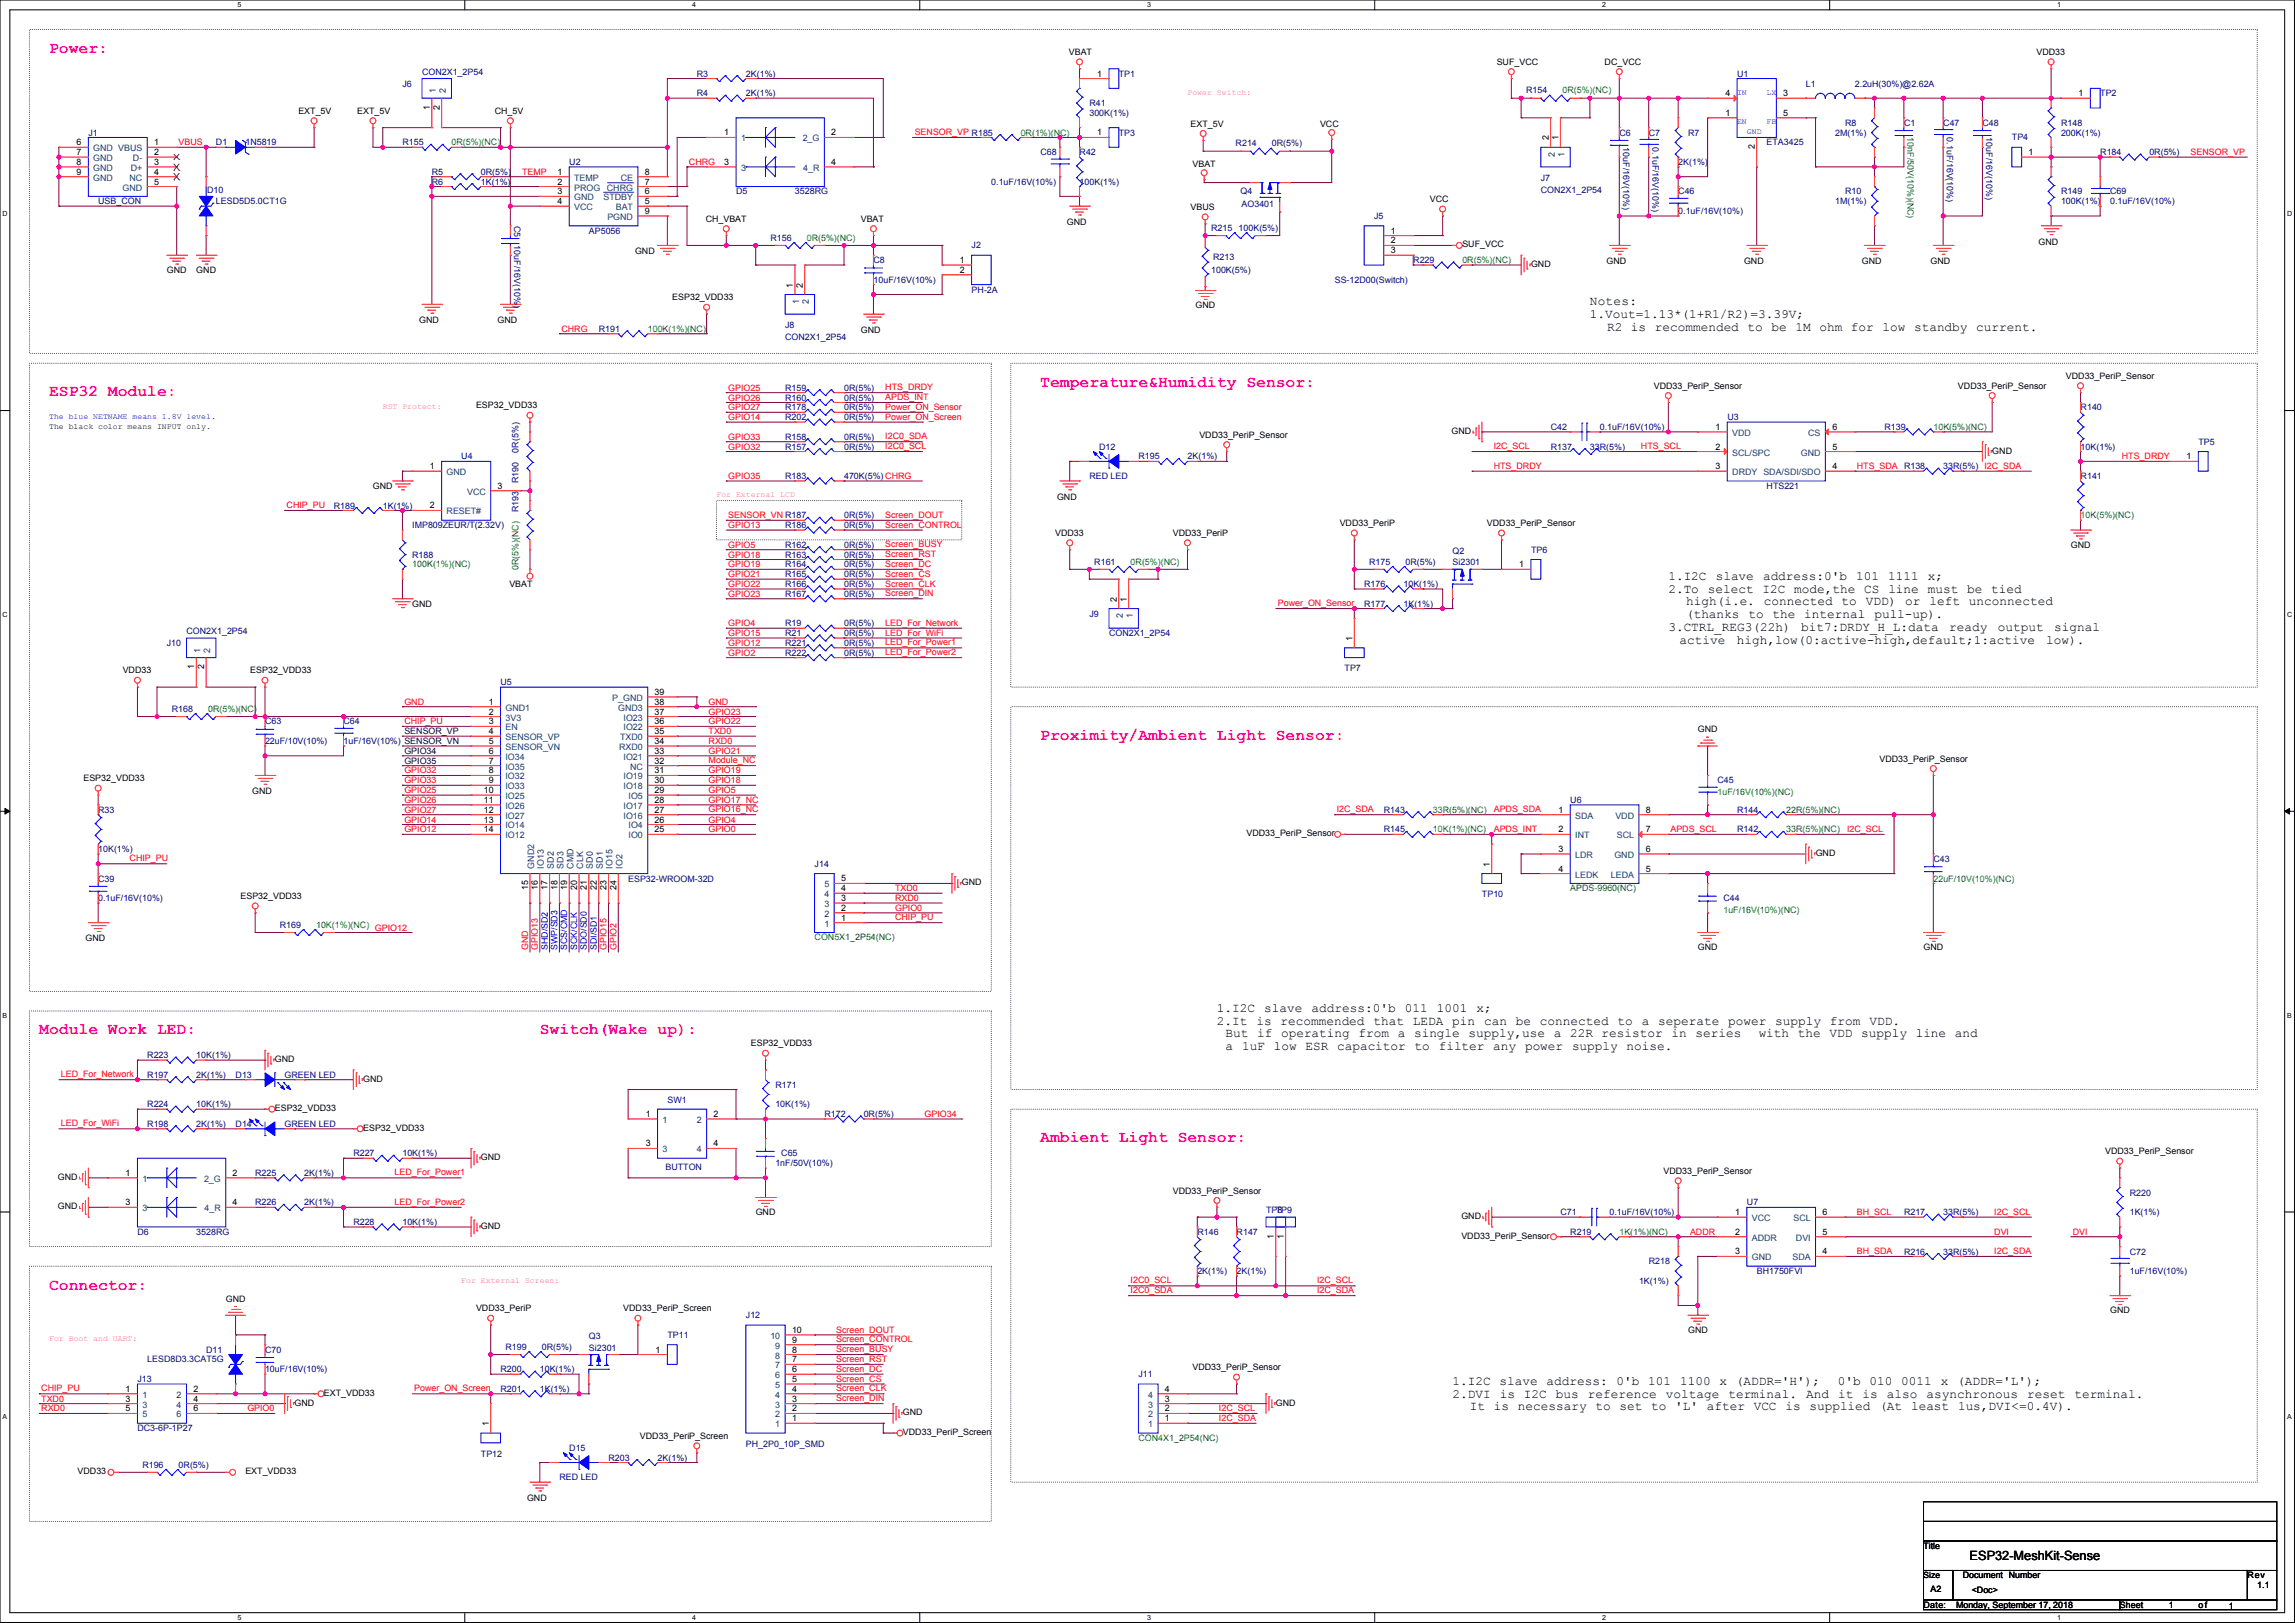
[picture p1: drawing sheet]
<svg xmlns="http://www.w3.org/2000/svg" width="594mm" height="420mm" viewBox="0 0 594 420" stroke-linecap="round" stroke-linejoin="round" font-family="sans-serif">
<defs><g id="words">
<g font-size="4.2" fill="#f0f">
<text x="12.7" y="13.7">Power:</text>
<text x="269.3" y="100.1">Temperature&amp;Humidity Sensor:</text>
<text x="12.7" y="102.6">ESP32 Module:</text>
<text x="269.3" y="191.5">Proximity/Ambient Light Sensor:</text>
<text x="10.2" y="267.7">Module Work LED:</text>
<text x="139.7" y="267.7">Switch(Wake up):</text>
<text x="269.3" y="295.6">Ambient Light Sensor:</text>
<text x="12.7" y="333.7">Connector:</text>
</g>
<g font-size="3.3">
<text x="411.5" y="79">Notes:</text>
<text x="411.5" y="82.3">1.Vout=1.13*(1+R1/R2)=3.39V;</text>
<text x="415.9" y="85.6">R2 is recommended to be 1M ohm for low standby current.</text>
<text x="431.8" y="150.1">1.I2C</text>
<text x="431.8" y="153.4">2.To select I2C mode,the CS line must be tied</text>
<text x="444.1" y="150.1">slave</text>
<text x="456.3" y="150.1">address:0'b</text>
<text x="480.4" y="150.1">101</text>
<text x="488.7" y="150.1">1111</text>
<text x="499" y="150.1">x;</text>
<text x="436.4" y="160">(thanks to the internal pull-up).</text>
<text x="436.4" y="156.7">high(i.e. connected to VDD) or left unconnected</text>
<text x="431.8" y="163.3">3.CTRL_REG3(22h)</text>
<text x="434.7" y="166.6">active</text>
<text x="449.5" y="166.6">high,low(0:active-high,default;1:active</text>
<text x="466.2" y="163.3">bit7:DRDY_H_L:data</text>
<text x="504.5" y="163.3">ready</text>
<text x="517.1" y="163.3">output</text>
<text x="529.6" y="166.6">low).</text>
<text x="531.7" y="163.3">signal</text>
<text x="315" y="261.8">1.I2C</text>
<text x="327.2" y="261.8">slave</text>
<text x="339.5" y="261.8">address:0'b</text>
<text x="363.6" y="261.8">011</text>
<text x="371.9" y="261.8">1001</text>
<text x="382.1" y="261.8">x;</text>
<text x="315" y="265.1">2.It is recommended that LEDA pin can be connected to a seperate power supply from VDD.</text>
<text x="317.2" y="268.4">But if operating from a single supply,use a 22R resistor in series</text>
<text x="455.2" y="268.4">with the VDD supply line and</text>
<text x="317.2" y="271.7">a 1uF low ESR capacitor to filter any power supply noise.</text>
<text x="375.9" y="358.4">1.I2C slave address: 0'b 101 1100 x (ADDR='H');</text>
<text x="475.7" y="358.4">0'b 010 0011 x (ADDR='L');</text>
<text x="375.9" y="361.7">2.DVI</text>
<text x="380.4" y="365">It is necessary to set to 'L' after VCC is supplied (At least 1us,DVI&lt;=0.4V).</text>
<text x="388.2" y="361.7">is</text>
<text x="394.4" y="361.7">I2C</text>
<text x="402.7" y="361.7">bus</text>
<text x="411" y="361.7">reference</text>
<text x="431.2" y="361.7">voltage</text>
<text x="447.3" y="361.7">terminal.</text>
<text x="467.5" y="361.7">And</text>
<text x="475.8" y="361.7">it</text>
<text x="482.1" y="361.7">is</text>
<text x="488.4" y="361.7">also</text>
<text x="498.6" y="361.7">asynchronous</text>
<text x="524.7" y="361.7">reset</text>
<text x="536.9" y="361.7">terminal.</text>
<text x="509.8" y="403.8">ESP32-MeshKit-Sense</text>
</g>
<g font-size="2.3">
<text x="276.6" y="14.3">VBAT</text>
<text x="387.4" y="16.8">SUF_VCC</text>
<text x="415.3" y="16.8">DC_VCC</text>
<text x="527.1" y="14.3">VDD33</text>
<text x="284" y="19.8">1</text>
<text x="77.2" y="29.5">EXT_5V</text>
<text x="92.5" y="29.5">EXT_5V</text>
<text x="111.3" y="28.5" transform="rotate(-90 111.3 28.5)">1</text>
<text x="113.8" y="28.5" transform="rotate(-90 113.8 28.5)">2</text>
<text x="128" y="29.5">CH_5V</text>
<text x="446.6" y="24.9">4</text>
<text x="446.6" y="30">1</text>
<text x="461.6" y="30">5</text>
<text x="461.6" y="24.9">3</text>
<text x="538" y="24.9">1</text>
<text x="187.5" y="35.1">1</text>
<text x="215.2" y="35.1">2</text>
<text x="284" y="35.1">1</text>
<text x="308.1" y="32.8">EXT_5V</text>
<text x="341.7" y="32.8">VCC</text>
<text x="19.8" y="37.6">6</text>
<text x="19.8" y="40.1">7</text>
<text x="39.9" y="37.6">1</text>
<text x="39.9" y="40.1">2</text>
<text x="400.8" y="36.3" transform="rotate(-90 400.8 36.3)">2</text>
<text x="403.4" y="36.3" transform="rotate(-90 403.4 36.3)">1</text>
<text x="454.2" y="38.6" transform="rotate(-90 454.2 38.6)">2</text>
<text x="525.1" y="40.1">1</text>
<text x="19.8" y="42.7">8</text>
<text x="19.8" y="45.2">9</text>
<text x="39.9" y="42.7">3</text>
<text x="39.9" y="47.8">5</text>
<text x="39.9" y="45.2">4</text>
<text x="144.3" y="45.2">1</text>
<text x="144.3" y="47.8">2</text>
<text x="166.9" y="47.8">7</text>
<text x="166.9" y="45.2">8</text>
<text x="187.5" y="42.7">3</text>
<text x="215.2" y="42.7">4</text>
<text x="308.6" y="43.2">VBAT</text>
<text x="144.3" y="50.3">3</text>
<text x="144.3" y="52.8">4</text>
<text x="166.9" y="52.8">5</text>
<text x="166.9" y="50.3">6</text>
<text x="370.1" y="52.4">VCC</text>
<text x="166.9" y="55.4">9</text>
<text x="182.6" y="57.4">CH_VBAT</text>
<text x="222.8" y="57.4">VBAT</text>
<text x="276.1" y="58.2">GND</text>
<text x="308.1" y="54.4">VBUS</text>
<text x="164.4" y="65.8">GND</text>
<text x="360" y="60.5">1</text>
<text x="360" y="63">2</text>
<text x="360" y="65.5">3</text>
<text x="378.5" y="64">SUF_VCC</text>
<text x="527.6" y="63.3">GND</text>
<text x="43.2" y="70.6">GND</text>
<text x="50.8" y="70.6">GND</text>
<text x="248.4" y="70.6">2</text>
<text x="248.4" y="68.1">1</text>
<text x="396.3" y="69.1">GND</text>
<text x="415.8" y="68.4">GND</text>
<text x="451.4" y="68.4">GND</text>
<text x="481.9" y="68.4">GND</text>
<text x="499.7" y="68.4">GND</text>
<text x="174" y="77.8">ESP32_VDD33</text>
<text x="205.2" y="74.4" transform="rotate(-90 205.2 74.4)">1</text>
<text x="207.8" y="74.4" transform="rotate(-90 207.8 74.4)">2</text>
<text x="108.5" y="83.6">GND</text>
<text x="128.8" y="83.6">GND</text>
<text x="309.4" y="79.8">GND</text>
<text x="222.8" y="86.1">GND</text>
<text x="428" y="100.6">VDD33_PeriP_Sensor</text>
<text x="506.8" y="100.6">VDD33_PeriP_Sensor</text>
<text x="534.7" y="98.1">VDD33_PeriP_Sensor</text>
<text x="123.2" y="105.7">ESP32_VDD33</text>
<text x="310.4" y="113.3">VDD33_PeriP_Sensor</text>
<text x="375.7" y="112.3">GND</text>
<text x="444" y="111.3">1</text>
<text x="474.3" y="111.3">6</text>
<text x="444" y="116.3">2</text>
<text x="474.3" y="116.3">5</text>
<text x="515.7" y="117.4">GND</text>
<text x="565.9" y="118.9">1</text>
<text x="111.3" y="121.4">1</text>
<text x="444" y="121.4">3</text>
<text x="474.3" y="121.4">4</text>
<text x="96.5" y="126.5">GND</text>
<text x="111.3" y="131.6">2</text>
<text x="128.8" y="126.5">3</text>
<text x="273.6" y="129.3">GND</text>
<text x="346.7" y="136.2">VDD33_PeriP</text>
<text x="384.8" y="136.2">VDD33_PeriP_Sensor</text>
<text x="273.1" y="138.7">VDD33</text>
<text x="303.6" y="138.7">VDD33_PeriP</text>
<text x="536" y="141.8">GND</text>
<text x="393.2" y="146.8">1</text>
<text x="131.8" y="151.9">VBAT</text>
<text x="289.1" y="155.7" transform="rotate(-90 289.1 155.7)">2</text>
<text x="291.6" y="155.7" transform="rotate(-90 291.6 155.7)">1</text>
<text x="106.7" y="157">GND</text>
<text x="350" y="165.9" transform="rotate(-90 350 165.9)">1</text>
<text x="50.3" y="173.2" transform="rotate(-90 50.3 173.2)">1</text>
<text x="52.8" y="173.2" transform="rotate(-90 52.8 173.2)">2</text>
<text x="31.8" y="174.3">VDD33</text>
<text x="64.8" y="174.3">ESP32_VDD33</text>
<text x="169.4" y="179.8">39</text>
<text x="126.5" y="182.4">1</text>
<text x="126.5" y="184.9">2</text>
<text x="169.4" y="182.4">38</text>
<text x="169.4" y="184.9">37</text>
<text x="126.5" y="187.5">3</text>
<text x="126.5" y="190">4</text>
<text x="169.4" y="187.5">36</text>
<text x="169.4" y="190">35</text>
<text x="439.5" y="189.5">GND</text>
<text x="126.5" y="192.5">5</text>
<text x="126.5" y="195.1">6</text>
<text x="126.5" y="197.6">7</text>
<text x="169.4" y="192.5">34</text>
<text x="169.4" y="195.1">33</text>
<text x="169.4" y="197.6">32</text>
<text x="486.5" y="197.1">VDD33_PeriP_Sensor</text>
<text x="21.6" y="202.2">ESP32_VDD33</text>
<text x="126.5" y="200.2">8</text>
<text x="126.5" y="202.7">9</text>
<text x="169.4" y="200.2">31</text>
<text x="169.4" y="202.7">30</text>
<text x="65.3" y="205.5">GND</text>
<text x="125.2" y="205.2">10</text>
<text x="125.2" y="207.8">11</text>
<text x="169.4" y="205.2">29</text>
<text x="169.4" y="207.8">28</text>
<text x="125.2" y="210.3">12</text>
<text x="125.2" y="212.9">13</text>
<text x="125.2" y="215.4">14</text>
<text x="169.4" y="210.3">27</text>
<text x="169.4" y="212.9">26</text>
<text x="169.4" y="215.4">25</text>
<text x="403.4" y="210.3">1</text>
<text x="403.4" y="215.4">2</text>
<text x="426" y="215.4">7</text>
<text x="426" y="210.3">8</text>
<text x="322.6" y="216.4">VDD33_PeriP_Sensor</text>
<text x="403.4" y="220.5">3</text>
<text x="426" y="220.5">6</text>
<text x="469.9" y="221.5">GND</text>
<text x="385.6" y="224.3" transform="rotate(-90 385.6 224.3)">1</text>
<text x="403.4" y="225.6">4</text>
<text x="426" y="225.6">5</text>
<text x="62.2" y="232.7">ESP32_VDD33</text>
<text x="136.7" y="230.4" transform="rotate(-90 136.7 230.4)">15</text>
<text x="139.2" y="230.4" transform="rotate(-90 139.2 230.4)">16</text>
<text x="141.7" y="230.4" transform="rotate(-90 141.7 230.4)">17</text>
<text x="144.3" y="230.4" transform="rotate(-90 144.3 230.4)">18</text>
<text x="146.8" y="230.4" transform="rotate(-90 146.8 230.4)">19</text>
<text x="149.4" y="230.4" transform="rotate(-90 149.4 230.4)">20</text>
<text x="151.9" y="230.4" transform="rotate(-90 151.9 230.4)">21</text>
<text x="154.4" y="230.4" transform="rotate(-90 154.4 230.4)">22</text>
<text x="157" y="230.4" transform="rotate(-90 157 230.4)">23</text>
<text x="159.5" y="230.4" transform="rotate(-90 159.5 230.4)">24</text>
<text x="217.7" y="233.2">3</text>
<text x="217.7" y="230.6">4</text>
<text x="217.7" y="228.1">5</text>
<text x="248.9" y="229.1">GND</text>
<text x="217.7" y="238.3">1</text>
<text x="217.7" y="235.7">2</text>
<text x="22.1" y="243.6">GND</text>
<text x="439.5" y="245.9">GND</text>
<text x="497.9" y="245.9">GND</text>
<text x="71.1" y="274.9">GND</text>
<text x="194.3" y="270.8">ESP32_VDD33</text>
<text x="94" y="279.9">GND</text>
<text x="71.1" y="287.6">ESP32_VDD33</text>
<text x="94" y="292.6">ESP32_VDD33</text>
<text x="167.1" y="289.1">1</text>
<text x="184.7" y="289.1">2</text>
<text x="167.1" y="296.7">3</text>
<text x="184.7" y="296.7">4</text>
<text x="544.9" y="298.7">VDD33_PeriP_Sensor</text>
<text x="15" y="305.3">GND</text>
<text x="32.5" y="304.3">1</text>
<text x="60.2" y="304.3">2</text>
<text x="124.5" y="300.3">GND</text>
<text x="430.6" y="303.8">VDD33_PeriP_Sensor</text>
<text x="32.5" y="311.9">3</text>
<text x="60.2" y="311.9">4</text>
<text x="303.6" y="308.9">VDD33_PeriP_Sensor</text>
<text x="15" y="313">GND</text>
<text x="195.6" y="314.5">GND</text>
<text x="378.2" y="315.5">GND</text>
<text x="449.1" y="314.5">1</text>
<text x="471.7" y="314.5">6</text>
<text x="124.5" y="318">GND</text>
<text x="329.7" y="320.6" transform="rotate(-90 329.7 320.6)">1</text>
<text x="332.3" y="320.6" transform="rotate(-90 332.3 320.6)">1</text>
<text x="378.2" y="320.6">VDD33_PeriP_Sensor</text>
<text x="449.1" y="319.5">2</text>
<text x="471.7" y="319.5">5</text>
<text x="449.1" y="324.6">3</text>
<text x="471.7" y="324.6">4</text>
<text x="58.4" y="336.8">GND</text>
<text x="123.2" y="339.4">VDD33_PeriP</text>
<text x="161.3" y="339.4">VDD33_PeriP_Screen</text>
<text x="546.1" y="339.9">GND</text>
<text x="205" y="347.5">9</text>
<text x="205" y="344.9">10</text>
<text x="436.9" y="345">GND</text>
<text x="169.7" y="350">1</text>
<text x="205" y="352.6">7</text>
<text x="205" y="350">8</text>
<text x="205" y="357.6">5</text>
<text x="205" y="355.1">6</text>
<text x="308.6" y="354.6">VDD33_PeriP_Sensor</text>
<text x="32.5" y="360.2">1</text>
<text x="32.5" y="362.7">3</text>
<text x="32.5" y="365.3">5</text>
<text x="50.1" y="365.3">6</text>
<text x="50.1" y="362.7">4</text>
<text x="50.1" y="360.2">2</text>
<text x="76.2" y="363.8">GND</text>
<text x="83.8" y="361.2">EXT_VDD33</text>
<text x="205" y="365.3">2</text>
<text x="205" y="362.7">3</text>
<text x="205" y="360.2">4</text>
<text x="301.5" y="365.3">2</text>
<text x="301.5" y="362.7">3</text>
<text x="301.5" y="360.2">4</text>
<text x="330.2" y="363.8">GND</text>
<text x="126.5" y="369.1" transform="rotate(-90 126.5 369.1)">1</text>
<text x="205" y="367.8">1</text>
<text x="233.7" y="371.4">VDD33_PeriP_Screen</text>
<text x="233.7" y="366.3">GND</text>
<text x="301.5" y="367.8">1</text>
<text x="165.6" y="372.4">VDD33_PeriP_Screen</text>
<text x="20.1" y="381.5">VDD33</text>
<text x="63.5" y="381.5">EXT_VDD33</text>
<text x="136.4" y="388.4">GND</text>
<text x="497.9" y="400.8">Title</text>
<text x="499.7" y="412">A2</text>
<text x="508" y="408.5">Document Number</text>
<text x="510.3" y="412.3">&lt;Doc&gt;</text>
<text x="581.7" y="408.5">Rev</text>
<text x="584.2" y="411">1.1</text>
<text x="497.9" y="416.1">Date:</text>
<text x="506.3" y="416.1">Monday, September 17, 2018</text>
<text x="548.7" y="416.1">Sheet</text>
<text x="561.4" y="416.1">1</text>
<text x="569" y="416.1">of</text>
<text x="576.9" y="416.3">1</text>
</g>
<g font-size="2.3" fill="#000080">
<text x="104.2" y="22.4">J6</text>
<text x="109.2" y="19.3">CON2X1_2P54</text>
<text x="180.4" y="19.8">R3</text>
<text x="193.1" y="19.8">2K(1%)</text>
<text x="289.6" y="19.8">TP1</text>
<text x="449.6" y="19.8">U1</text>
<text x="467.4" y="22.4">L1</text>
<text x="480.1" y="22.4">2.2uH(30%)@2.62A</text>
<text x="180.4" y="24.9">R4</text>
<text x="193.1" y="24.9">2K(1%)</text>
<text x="282" y="27.5">R41</text>
<text x="395" y="24.2">R154</text>
<text x="543.6" y="24.9">TP2</text>
<text x="22.9" y="35.1">J1</text>
<text x="282" y="30">300K(1%)</text>
<text x="289.6" y="35.1">TP3</text>
<text x="419.1" y="35.1">C6</text>
<text x="426.8" y="35.1">C7</text>
<text x="436.9" y="35.1">R7</text>
<text x="475" y="35.1">2M(1%)</text>
<text x="477.6" y="32.5">R8</text>
<text x="492.8" y="32.5">C1</text>
<text x="503" y="32.5">C47</text>
<text x="503.9" y="35.6" transform="rotate(90 503.9 35.6)">0.1uF/16V(10%)</text>
<text x="513.1" y="32.5">C48</text>
<text x="514.1" y="35.6" transform="rotate(90 514.1 35.6)">10uF/16V(10%)</text>
<text x="533.4" y="32.5">R148</text>
<text x="533.4" y="35.1">200K(1%)</text>
<text x="55.9" y="37.6">D1</text>
<text x="63.5" y="37.6">1N5819</text>
<text x="104.2" y="37.6">R155</text>
<text x="269.3" y="40.2">C68</text>
<text x="279.4" y="40.2">R42</text>
<text x="319.8" y="37.9">R214</text>
<text x="329.2" y="37.9">0R(5%)</text>
<text x="420.1" y="38.1" transform="rotate(90 420.1 38.1)">10uF/16V(10%)</text>
<text x="427.7" y="38.1" transform="rotate(90 427.7 38.1)">0.1uF/16V(10%)</text>
<text x="457.2" y="37.6">ETA3425</text>
<text x="520.7" y="36.4">TP4</text>
<text x="543.6" y="40.2">R184</text>
<text x="556.3" y="40.2">0R(5%)</text>
<text x="111.8" y="45.2">R5</text>
<text x="111.8" y="47.8">R6</text>
<text x="124.5" y="45.2">0R(5%)</text>
<text x="124.5" y="47.8">1K(1%)</text>
<text x="147.3" y="42.7">U2</text>
<text x="256.6" y="47.8">0.1uF/16V(10%)</text>
<text x="279.4" y="47.8">100K(1%)</text>
<text x="398.8" y="46.8">J7</text>
<text x="434.4" y="42.7">2K(1%)</text>
<text x="25.4" y="52.9">USB_CON</text>
<text x="53.6" y="50.1">D10</text>
<text x="55.9" y="52.9">LESD5D5.0CT1G</text>
<text x="190.5" y="50.3">D5</text>
<text x="205.8" y="50.3">3528RG</text>
<text x="321.1" y="50.3">Q4</text>
<text x="321.3" y="53.6">AO3401</text>
<text x="398.8" y="49.8">CON2X1_2P54</text>
<text x="434.4" y="50.3">C46</text>
<text x="475" y="52.9">1M(1%)</text>
<text x="477.6" y="50.3">R10</text>
<text x="533.4" y="50.3">R149</text>
<text x="533.4" y="52.9">100K(1%)</text>
<text x="546.1" y="50.3">C69</text>
<text x="546.1" y="52.9">0.1uF/16V(10%)</text>
<text x="133" y="58.4" transform="rotate(90 133 58.4)">C5</text>
<text x="313.5" y="59.7">R215</text>
<text x="320.6" y="59.7">100K(5%)</text>
<text x="355.6" y="56.7">J5</text>
<text x="434.4" y="55.4">0.1uF/16V(10%)</text>
<text x="133" y="63.5" transform="rotate(90 133 63.5)">10uF/16V(10%)</text>
<text x="152.4" y="60.5">AP5056</text>
<text x="199.4" y="62.3">R156</text>
<text x="251.5" y="64.3">J2</text>
<text x="226.1" y="68.1">C8</text>
<text x="313.5" y="70.6">100K(5%)</text>
<text x="314" y="67.3">R213</text>
<text x="365.8" y="68.1">R229</text>
<text x="226.1" y="73.2">10uF/16V(10%)</text>
<text x="251.5" y="75.7">PH-2A</text>
<text x="345.5" y="73.2">SS-12D00(Switch)</text>
<text x="155" y="85.9">R191</text>
<text x="203.2" y="84.9">J8</text>
<text x="203.2" y="87.9">CON2X1_2P54</text>
<text x="203.2" y="101.1">R159</text>
<text x="218.5" y="101.1">0R(5%)</text>
<text x="203.2" y="103.7">R160</text>
<text x="203.2" y="106.2">R178</text>
<text x="218.5" y="103.7">0R(5%)</text>
<text x="218.5" y="106.2">0R(5%)</text>
<text x="538.5" y="106.2">R140</text>
<text x="203.2" y="108.7">R202</text>
<text x="203.2" y="113.8">R158</text>
<text x="218.5" y="108.7">0R(5%)</text>
<text x="218.5" y="113.8">0R(5%)</text>
<text x="401.4" y="111.3">C42</text>
<text x="414.1" y="111.3">0.1uF/16V(10%)</text>
<text x="447.1" y="108.7">U3</text>
<text x="487.7" y="111.3">R139</text>
<text x="119.4" y="118.9">U4</text>
<text x="134.2" y="117.1" transform="rotate(-90 134.2 117.1)">0R(5%)</text>
<text x="203.2" y="116.4">R157</text>
<text x="218.5" y="116.4">0R(5%)</text>
<text x="284.5" y="116.4">D12</text>
<text x="294.7" y="118.9">R195</text>
<text x="307.4" y="118.9">2K(1%)</text>
<text x="401.4" y="116.4">R137</text>
<text x="411.5" y="116.4">33R(5%)</text>
<text x="538.5" y="116.4">10K(1%)</text>
<text x="569" y="115.1">TP5</text>
<text x="134.2" y="125" transform="rotate(-90 134.2 125)">R190</text>
<text x="203.2" y="124">R183</text>
<text x="218.5" y="124">470K(5%) CHRG</text>
<text x="282" y="124">RED LED</text>
<text x="503" y="121.4">33R(5%) I2C_SDA</text>
<text x="538.5" y="124">R141</text>
<text x="86.4" y="131.6">R189</text>
<text x="99.1" y="131.6">1K(1%)</text>
<text x="457.2" y="126.5">HTS221</text>
<text x="106.7" y="136.7">IMP809ZEUR/T(2.32V)</text>
<text x="134.2" y="132.6" transform="rotate(-90 134.2 132.6)">R193</text>
<text x="203.2" y="136.7">R186</text>
<text x="218.5" y="136.7">0R(5%)</text>
<text x="218.5" y="134.1">0R(5%)</text>
<text x="203.2" y="141.8">R162</text>
<text x="218.5" y="141.8">0R(5%)</text>
<text x="376" y="143.3">Q2</text>
<text x="396.3" y="143">TP6</text>
<text x="106.7" y="144.3">R188</text>
<text x="203.2" y="149.4">R165</text>
<text x="203.2" y="144.3">R163</text>
<text x="203.2" y="146.8">R164</text>
<text x="218.5" y="149.4">0R(5%)</text>
<text x="218.5" y="144.3">0R(5%)</text>
<text x="218.5" y="146.8">0R(5%)</text>
<text x="283.2" y="146.1">R161</text>
<text x="354.4" y="146.1">R175</text>
<text x="363.8" y="146.1">0R(5%)</text>
<text x="376" y="146.3">Si2301</text>
<text x="203.2" y="151.9">R166</text>
<text x="203.2" y="154.5">R167</text>
<text x="218.5" y="151.9">0R(5%)</text>
<text x="218.5" y="154.5">0R(5%)</text>
<text x="353.1" y="151.9">R176</text>
<text x="363.3" y="151.9">10K(1%)</text>
<text x="282" y="159.5">J9</text>
<text x="353.1" y="157">R177</text>
<text x="363.3" y="157">1K(1%)</text>
<text x="43.2" y="167.2">J10</text>
<text x="48.3" y="164.1">CON2X1_2P54</text>
<text x="203.2" y="162.1">R19</text>
<text x="203.2" y="164.6">R21</text>
<text x="203.2" y="167.2">R221</text>
<text x="218.5" y="162.1">0R(5%)</text>
<text x="218.5" y="164.6">0R(5%)</text>
<text x="218.5" y="167.2">0R(5%)</text>
<text x="287" y="164.6">CON2X1_2P54</text>
<text x="203.2" y="169.7">R222</text>
<text x="218.5" y="169.7">0R(5%)</text>
<text x="348" y="173.8">TP7</text>
<text x="129.6" y="177.3">U5</text>
<text x="44.5" y="184.2">R168</text>
<text x="68.6" y="187.5">C63</text>
<text x="88.9" y="187.5">C64</text>
<text x="68.6" y="192.6">22uF/10V(10%)</text>
<text x="88.9" y="192.6">1uF/16V(10%) SENSOR_VN</text>
<text x="444.5" y="202.7">C45</text>
<text x="406.4" y="207.8">U6</text>
<text x="25.4" y="210.3">R33</text>
<text x="358.2" y="215.4">R145</text>
<text x="358.2" y="210.3">R143</text>
<text x="449.6" y="215.4">R142</text>
<text x="449.6" y="210.3">R144</text>
<text x="25.4" y="220.5">10K(1%)</text>
<text x="210.8" y="224.3">J14</text>
<text x="500.4" y="223">C43</text>
<text x="25.4" y="228.1">C39</text>
<text x="25.4" y="233.2">0.1uF/16V(10%)</text>
<text x="162.6" y="228.1">ESP32-WROOM-32D</text>
<text x="383.6" y="232.2">TP10</text>
<text x="446.1" y="233.2">C44</text>
<text x="72.4" y="240.1">R169</text>
<text x="38.1" y="273.8">R223</text>
<text x="50.8" y="273.8">10K(1%)</text>
<text x="38.1" y="278.9">R197</text>
<text x="50.8" y="278.9">2K(1%)</text>
<text x="61" y="278.9">D13</text>
<text x="73.7" y="278.9">GREEN LED</text>
<text x="200.7" y="281.5">R171</text>
<text x="38.1" y="286.5">R224</text>
<text x="50.8" y="286.5">10K(1%)</text>
<text x="172.7" y="285.5">SW1</text>
<text x="200.7" y="286.5">10K(1%)</text>
<text x="38.1" y="291.6">R198</text>
<text x="50.8" y="291.6">2K(1%)</text>
<text x="61" y="291.6">D14</text>
<text x="73.7" y="291.6">GREEN LED</text>
<text x="213.4" y="289.1">R172</text>
<text x="223.5" y="289.1">0R(5%)</text>
<text x="91.5" y="299.2">R227</text>
<text x="104.2" y="299.2">10K(1%)</text>
<text x="202.2" y="299.2">C65</text>
<text x="66.1" y="304.3">R225</text>
<text x="78.8" y="304.3">2K(1%)</text>
<text x="172.2" y="302.8">BUTTON</text>
<text x="200.7" y="301.8">1nF/50V(10%)</text>
<text x="66.1" y="311.9">R226</text>
<text x="78.8" y="311.9">2K(1%)</text>
<text x="452.2" y="311.9">U7</text>
<text x="551.2" y="309.4">R220</text>
<text x="91.5" y="317">R228</text>
<text x="104.2" y="317">10K(1%)</text>
<text x="327.7" y="314">TP8</text>
<text x="330.2" y="314">TP9</text>
<text x="403.9" y="314.5">C71</text>
<text x="416.6" y="314.5">0.1uF/16V(10%)</text>
<text x="492.8" y="314.5">R217</text>
<text x="503" y="314.5">33R(5%)</text>
<text x="551.2" y="314.5">1K(1%)</text>
<text x="35.6" y="319.6">D6</text>
<text x="50.8" y="319.6">3528RG</text>
<text x="309.9" y="319.6">R146</text>
<text x="320.1" y="319.6">R147</text>
<text x="406.4" y="319.6">R219</text>
<text x="309.9" y="329.7">2K(1%)</text>
<text x="320.1" y="329.7">2K(1%)</text>
<text x="426.8" y="327.2">R218</text>
<text x="454.7" y="329.7">BH1750FVI</text>
<text x="492.8" y="324.6">R216</text>
<text x="503" y="324.6">33R(5%)</text>
<text x="551.2" y="324.6">C72</text>
<text x="551.2" y="329.7">1uF/16V(10%)</text>
<text x="424.2" y="332.3">1K(1%)</text>
<text x="193.1" y="341.2">J12</text>
<text x="152.4" y="346.5">Q3</text>
<text x="172.7" y="346.2">TP11</text>
<text x="38.1" y="352.6">LESD8D3.3CAT5G</text>
<text x="53.4" y="350">D11</text>
<text x="68.6" y="350">C70</text>
<text x="130.8" y="349.3">R199</text>
<text x="140.2" y="349.3">0R(5%)</text>
<text x="152.4" y="349.5">Si2301</text>
<text x="35.6" y="357.7">J13</text>
<text x="68.6" y="355.1">10uF/16V(10%)</text>
<text x="129.6" y="355.1">R200</text>
<text x="139.7" y="355.1">10K(1%)</text>
<text x="294.7" y="356.4">J11</text>
<text x="129.6" y="360.2">R201</text>
<text x="139.7" y="360.2">1K(1%)</text>
<text x="35.6" y="370.4">DC3-6P-1P27</text>
<text x="124.5" y="377">TP12</text>
<text x="147.3" y="375.4">D15</text>
<text x="157.5" y="378">R203</text>
<text x="170.2" y="378">2K(1%)</text>
<text x="193.1" y="374.4">PH_2P0_10P_SMD</text>
<text x="36.8" y="379.8">R196</text>
<text x="46.2" y="379.8">0R(5%)</text>
<text x="144.8" y="383.1">RED LED</text>
</g>
<g font-size="2.3" fill="#004080">
<text x="112.8" y="24.1" transform="rotate(-90 112.8 24.1)">1</text>
<text x="115.4" y="24.1" transform="rotate(-90 115.4 24.1)">2</text>
<text x="24.1" y="39.1">GND VBUS</text>
<text x="24.1" y="41.7">GND</text>
<text x="34.4" y="41.7">D-</text>
<text x="191.8" y="36.6">1</text>
<text x="207.8" y="36.6">2_G</text>
<text x="402.4" y="40.7" transform="rotate(-90 402.4 40.7)">2</text>
<text x="405" y="40.7" transform="rotate(-90 405 40.7)">1</text>
<text x="24.1" y="44.2">GND</text>
<text x="24.1" y="46.8">GND</text>
<text x="33.5" y="46.8">NC</text>
<text x="33.8" y="44.2">D+</text>
<text x="148.6" y="46.8">TEMP</text>
<text x="160.7" y="46.8">CE</text>
<text x="191.8" y="44.2">3</text>
<text x="207.9" y="44.2">4_R</text>
<text x="31.7" y="49.3">GND</text>
<text x="148.6" y="49.3">PROG</text>
<text x="148.6" y="51.8">GND</text>
<text x="156.2" y="51.8">STDBY</text>
<text x="157.1" y="49.3">CHRG</text>
<text x="148.6" y="54.4">VCC</text>
<text x="157.2" y="56.9">PGND</text>
<text x="159.4" y="54.4">BAT</text>
<text x="206.8" y="78.8" transform="rotate(-90 206.8 78.8)">1</text>
<text x="209.4" y="78.8" transform="rotate(-90 209.4 78.8)">2</text>
<text x="448.3" y="112.8">VDD</text>
<text x="468" y="112.8">CS</text>
<text x="448.3" y="117.9">SCL/SPC</text>
<text x="466.1" y="117.9">GND</text>
<text x="115.6" y="123">GND</text>
<text x="448.3" y="123">DRDY SDA/SDI/SDO</text>
<text x="120.9" y="128">VCC</text>
<text x="115.6" y="133.1">RESET#</text>
<text x="290.6" y="160" transform="rotate(-90 290.6 160)">2</text>
<text x="293.2" y="160" transform="rotate(-90 293.2 160)">1</text>
<text x="51.9" y="168.9" transform="rotate(-90 51.9 168.9)">1</text>
<text x="54.4" y="168.9" transform="rotate(-90 54.4 168.9)">2</text>
<text x="130.8" y="183.9">GND1</text>
<text x="158.5" y="181.4">P_GND</text>
<text x="160" y="183.9">GND3</text>
<text x="130.8" y="186.5">3V3</text>
<text x="130.8" y="189">EN</text>
<text x="130.8" y="191.5">SENSOR_VP</text>
<text x="160.5" y="191.5">TXD0</text>
<text x="161.4" y="186.5">IO23</text>
<text x="161.4" y="189">IO22</text>
<text x="130.8" y="194.1">SENSOR_VN</text>
<text x="130.8" y="196.6">IO34</text>
<text x="160.3" y="194.1">RXD0</text>
<text x="161.4" y="196.6">IO21</text>
<text x="130.8" y="199.2">IO35</text>
<text x="130.8" y="201.7">IO32</text>
<text x="161.4" y="201.7">IO19</text>
<text x="163.1" y="199.2">NC</text>
<text x="130.8" y="204.2">IO33</text>
<text x="130.8" y="206.8">IO25</text>
<text x="130.8" y="209.3">IO26</text>
<text x="161.4" y="204.2">IO18</text>
<text x="161.4" y="209.3">IO17</text>
<text x="162.7" y="206.8">IO5</text>
<text x="130.8" y="211.9">IO27</text>
<text x="130.8" y="214.4">IO14</text>
<text x="161.4" y="211.9">IO16</text>
<text x="162.7" y="214.4">IO4</text>
<text x="407.7" y="211.9">SDA</text>
<text x="418.1" y="211.9">VDD</text>
<text x="130.8" y="216.9">IO12</text>
<text x="162.7" y="216.9">IO0</text>
<text x="407.7" y="216.9">INT</text>
<text x="418.5" y="216.9">SCL</text>
<text x="138.2" y="224.8" transform="rotate(-90 138.2 224.8)">GND2</text>
<text x="140.8" y="224.8" transform="rotate(-90 140.8 224.8)">IO13</text>
<text x="143.3" y="224.8" transform="rotate(-90 143.3 224.8)">SD2</text>
<text x="145.9" y="224.8" transform="rotate(-90 145.9 224.8)">SD3</text>
<text x="148.4" y="224.8" transform="rotate(-90 148.4 224.8)">CMD</text>
<text x="150.9" y="224.8" transform="rotate(-90 150.9 224.8)">CLK</text>
<text x="153.5" y="224.8" transform="rotate(-90 153.5 224.8)">SD0</text>
<text x="156" y="224.8" transform="rotate(-90 156 224.8)">SD1</text>
<text x="158.6" y="224.8" transform="rotate(-90 158.6 224.8)">IO15</text>
<text x="161.1" y="224.8" transform="rotate(-90 161.1 224.8)">IO2</text>
<text x="407.7" y="222">LDR</text>
<text x="407.7" y="227.1">LEDK</text>
<text x="416.9" y="227.1">LEDA</text>
<text x="417.8" y="222">GND</text>
<text x="213.4" y="232.2">4</text>
<text x="213.4" y="229.6">5</text>
<text x="213.4" y="239.8">1</text>
<text x="213.4" y="237.3">2</text>
<text x="213.4" y="234.7">3</text>
<text x="171.5" y="290.6">1</text>
<text x="180.4" y="290.6">2</text>
<text x="171.5" y="298.2">3</text>
<text x="180.4" y="298.2">4</text>
<text x="36.8" y="305.8">1</text>
<text x="52.8" y="305.8">2_G</text>
<text x="36.8" y="313.5">3</text>
<text x="52.9" y="313.5">4_R</text>
<text x="453.4" y="316">VCC</text>
<text x="464.2" y="316">SCL</text>
<text x="453.4" y="321.1">ADDR</text>
<text x="464.8" y="321.1">DVI</text>
<text x="453.4" y="326.2">GND</text>
<text x="463.9" y="326.2">SDA</text>
<text x="199.4" y="346.5">10</text>
<text x="200.7" y="351.6">8</text>
<text x="200.7" y="349">9</text>
<text x="200.7" y="359.2">5</text>
<text x="200.7" y="356.6">6</text>
<text x="200.7" y="354.1">7</text>
<text x="36.8" y="361.7">1</text>
<text x="36.8" y="364.3">3</text>
<text x="45.7" y="364.3">4</text>
<text x="45.7" y="361.7">2</text>
<text x="200.7" y="364.3">3</text>
<text x="200.7" y="361.7">4</text>
<text x="297.2" y="364.3">3</text>
<text x="297.2" y="361.7">4</text>
<text x="36.8" y="366.8">5</text>
<text x="45.7" y="366.8">6</text>
<text x="200.7" y="369.3">1</text>
<text x="200.7" y="366.8">2</text>
<text x="297.2" y="369.3">1</text>
<text x="297.2" y="366.8">2</text>
</g>
<g font-size="2.3" fill="#008000">
<text x="404.4" y="24.2">0R(5%)(NC)</text>
<text x="264.2" y="35.1">0R(1%)(NC)</text>
<text x="493.7" y="35.6" transform="rotate(90 493.7 35.6)">10nF/50V(10%)(NC)</text>
<text x="116.9" y="37.6">0R(5%)(NC)</text>
<text x="208.8" y="62.3">0R(5%)(NC)</text>
<text x="378.5" y="68.1">0R(5%)(NC)</text>
<text x="167.7" y="85.9">100K(1%)(NC)</text>
<text x="500.4" y="111.3">10K(5%)(NC)</text>
<text x="538.5" y="134.1">10K(5%)(NC)</text>
<text x="106.7" y="146.8">100K(1%)(NC)</text>
<text x="134.2" y="147.6" transform="rotate(-90 134.2 147.6)">0R(5%)(NC)</text>
<text x="292.6" y="146.1">0R(5%)(NC)</text>
<text x="53.9" y="184.2">0R(5%)(NC)</text>
<text x="444.5" y="205.8">1uF/16V(10%)(NC)</text>
<text x="370.9" y="215.4">10K(1%)(NC)</text>
<text x="370.9" y="210.3">33R(5%)(NC)</text>
<text x="462.3" y="215.4">33R(5%)(NC)</text>
<text x="462.3" y="210.3">22R(5%)(NC)</text>
<text x="406.4" y="230.7">APDS-9960(NC)</text>
<text x="500.4" y="228.1">22uF/10V(10%)(NC)</text>
<text x="446.1" y="236.3">1uF/16V(10%)(NC)</text>
<text x="81.8" y="240.1">10K(1%)(NC)</text>
<text x="210.8" y="243.4">CON5X1_2P54(NC)</text>
<text x="419.1" y="319.6">1K(1%)(NC)</text>
<text x="294.7" y="372.9">CON4X1_2P54(NC)</text>
</g>
<g font-size="2.3" fill="#f00">
<text x="236.8" y="35">SENSOR_VP R185</text>
<text x="46.2" y="37.6">VBUS</text>
<text x="567" y="40">SENSOR_VP</text>
<text x="135.1" y="45.2">TEMP</text>
<text x="178.3" y="42.7">CHRG</text>
<text x="145.3" y="85.9">CHRG</text>
<text x="188.5" y="101.1">GPIO25</text>
<text x="229.1" y="101">HTS_DRDY</text>
<text x="188.5" y="103.6">GPIO26</text>
<text x="188.5" y="106.2">GPIO27</text>
<text x="229.1" y="103.5">APDS_INT</text>
<text x="229.1" y="106.1">Power_ON_Sensor</text>
<text x="188.5" y="113.8">GPIO33</text>
<text x="188.5" y="108.7">GPIO14</text>
<text x="229.1" y="113.7">I2C0_SDA</text>
<text x="229.1" y="108.6">Power_ON_Screen</text>
<text x="188.5" y="116.3">GPIO32</text>
<text x="229.1" y="116.2">I2C0_SCL</text>
<text x="386.6" y="116.2">I2C_SCL</text>
<text x="424.7" y="116.2">HTS_SCL</text>
<text x="549.2" y="118.8">HTS_DRDY</text>
<text x="188.5" y="124">GPIO35</text>
<text x="386.6" y="121.3">HTS_DRDY</text>
<text x="480.6" y="121.3">HTS_SDA R138</text>
<text x="74.2" y="131.5">CHIP_PU</text>
<text x="188.5" y="134">SENSOR_VN R187</text>
<text x="188.5" y="136.7">GPIO13</text>
<text x="229.1" y="134">Screen_DOUT</text>
<text x="229.1" y="136.6">Screen_CONTROL</text>
<text x="188.5" y="141.7">GPIO5</text>
<text x="229.1" y="141.6">Screen_BUSY</text>
<text x="188.5" y="149.4">GPIO21</text>
<text x="188.5" y="144.3">GPIO18</text>
<text x="188.5" y="146.8">GPIO19</text>
<text x="229.1" y="144.2">Screen_RST</text>
<text x="229.1" y="146.7">Screen_DC</text>
<text x="229.1" y="149.3">Screen_CS</text>
<text x="188.5" y="151.9">GPIO22</text>
<text x="188.5" y="154.4">GPIO23</text>
<text x="229.1" y="151.8">Screen_CLK</text>
<text x="229.1" y="154.3">Screen_DIN</text>
<text x="229.1" y="162">LED_For_Network</text>
<text x="330.7" y="156.9">Power_ON_Sensor</text>
<text x="188.5" y="162.1">GPIO4</text>
<text x="188.5" y="164.6">GPIO15</text>
<text x="188.5" y="167.1">GPIO12</text>
<text x="229.1" y="164.5">LED_For_WiFi</text>
<text x="229.1" y="167">LED_For_Power1</text>
<text x="188.5" y="169.7">GPIO2</text>
<text x="229.1" y="169.6">LED_For_Power2</text>
<text x="104.7" y="182.4">GND</text>
<text x="183.4" y="184.9">GPIO23</text>
<text x="183.4" y="182.4">GND</text>
<text x="104.7" y="187.4">CHIP_PU</text>
<text x="183.4" y="187.5">GPIO22</text>
<text x="183.4" y="190">TXD0</text>
<text x="183.4" y="197.5">Module_NC</text>
<text x="183.4" y="192.5">RXD0</text>
<text x="183.4" y="195.1">GPIO21</text>
<text x="104.7" y="200.2">GPIO32</text>
<text x="104.7" y="202.7">GPIO33</text>
<text x="183.4" y="202.7">GPIO18</text>
<text x="183.4" y="200.2">GPIO19</text>
<text x="104.7" y="205.2">GPIO25</text>
<text x="104.7" y="207.8">GPIO26</text>
<text x="183.4" y="207.7">GPIO17_NC</text>
<text x="183.4" y="205.2">GPIO5</text>
<text x="104.7" y="210.3">GPIO27</text>
<text x="104.7" y="212.9">GPIO14</text>
<text x="104.7" y="215.4">GPIO12</text>
<text x="183.4" y="215.4">GPIO0</text>
<text x="183.4" y="212.9">GPIO4</text>
<text x="183.4" y="210.2">GPIO16_NC</text>
<text x="346" y="210.2">I2C_SDA</text>
<text x="386.6" y="210.2">APDS_SDA</text>
<text x="386.6" y="215.3">APDS_INT</text>
<text x="432.3" y="215.3">APDS_SCL</text>
<text x="478.1" y="215.3">I2C_SCL</text>
<text x="33.5" y="222.9">CHIP_PU</text>
<text x="231.7" y="233.2">RXD0</text>
<text x="231.7" y="230.6">TXD0</text>
<text x="231.7" y="235.7">GPIO0</text>
<text x="231.7" y="238.2">CHIP_PU</text>
<text x="97" y="240.8">GPIO12</text>
<text x="136.7" y="245.9" transform="rotate(-90 136.7 245.9)">GND</text>
<text x="139.2" y="245.9" transform="rotate(-90 139.2 245.9)">GPIO13</text>
<text x="157" y="245.9" transform="rotate(-90 157 245.9)">GPIO15</text>
<text x="159.5" y="245.9" transform="rotate(-90 159.5 245.9)">GPIO2</text>
<text x="15.8" y="278.8">LED_For_Network</text>
<text x="15.8" y="291.5">LED_For_WiFi</text>
<text x="239.3" y="289.1">GPIO34</text>
<text x="102.1" y="304.2">LED_For_Power1</text>
<text x="102.1" y="311.8">LED_For_Power2</text>
<text x="480.6" y="314.4">BH_SCL</text>
<text x="516.2" y="314.4">I2C_SCL</text>
<text x="437.4" y="319.5">ADDR</text>
<text x="516.2" y="319.5">DVI</text>
<text x="536.5" y="319.5">DVI</text>
<text x="480.6" y="324.5">BH_SDA</text>
<text x="516.2" y="324.5">I2C_SDA</text>
<text x="292.6" y="334.7">I2C0_SDA</text>
<text x="292.6" y="332.1">I2C0_SCL</text>
<text x="340.9" y="332.1">I2C_SCL</text>
<text x="340.9" y="334.7">I2C_SDA</text>
<text x="216.4" y="344.8">Screen_DOUT</text>
<text x="216.4" y="347.4">Screen_CONTROL</text>
<text x="216.4" y="352.5">Screen_RST</text>
<text x="216.4" y="349.9">Screen_BUSY</text>
<text x="216.4" y="357.5">Screen_CS</text>
<text x="216.4" y="355">Screen_DC</text>
<text x="10.7" y="362.7">TXD0</text>
<text x="10.7" y="365.3">RXD0</text>
<text x="10.7" y="360.1">CHIP_PU</text>
<text x="64" y="365.3">GPIO0</text>
<text x="107.2" y="360.1">Power_ON_Screen</text>
<text x="216.4" y="362.6">Screen_DIN</text>
<text x="216.4" y="360.1">Screen_CLK</text>
<text x="315.5" y="365.2">I2C_SCL</text>
<text x="315.5" y="367.7">I2C_SDA</text>
</g>
<g font-size="2.3" fill="#000040">
<text x="104.7" y="189.9">SENSOR_VP</text>
<text x="104.7" y="195.1">GPIO34</text>
<text x="104.7" y="197.6">GPIO35</text>
</g>
<g font-size="2.3" fill="#00f">
<text x="141.8" y="245.9" transform="rotate(-90 141.8 245.9)">SHD/SD2</text>
<text x="144.3" y="245.9" transform="rotate(-90 144.3 245.9)">SWP/SD3</text>
<text x="146.8" y="245.9" transform="rotate(-90 146.8 245.9)">SCS/CMD</text>
<text x="149.4" y="245.9" transform="rotate(-90 149.4 245.9)">SCK/CLK</text>
<text x="151.9" y="245.9" transform="rotate(-90 151.9 245.9)">SDO/SD0</text>
<text x="154.5" y="245.9" transform="rotate(-90 154.5 245.9)">SDI/SD1</text>
</g>
<text font-size="2.2" x="497.9" y="408.4">Size</text>
<g font-size="2.1" fill="#f0f">
<text x="307.4" y="24.6">Power Switch:</text>
<text x="99.1" y="105.8">RST Protect:</text>
<text x="185.4" y="128.7">For External LCD</text>
<text x="119.4" y="331.9">For External Screen:</text>
<text x="12.7" y="347.1">For Boot and UART:</text>
</g>
<g font-size="2.1" fill="#00f">
<text x="449.6" y="24.6">IN</text>
<text x="457.2" y="24.6">LX</text>
<text x="449.6" y="32.2">EN</text>
<text x="452.1" y="34.7">GND</text>
<text x="457.2" y="32.2">FB</text>
<text x="12.7" y="108.4">The blue NETNAME means 1.8V level.</text>
</g>
<text font-size="2.1" x="12.7" y="110.9">The black color means INPUT only.</text>
<g font-size="1.8">
<text x="61.4" y="1.9">5</text>
<text x="179.2" y="1.9">4</text>
<text x="296.9" y="1.9">3</text>
<text x="414.7" y="1.9">2</text>
<text x="532.5" y="1.9">1</text>
<text x=".6" y="56">D</text>
<text x="592" y="56">D</text>
<text x=".6" y="159.7">C</text>
<text x="592" y="159.7">C</text>
<text x=".6" y="263.4">B</text>
<text x="592" y="263.4">B</text>
<text x=".6" y="367.1">A</text>
<text x="592" y="367.1">A</text>
<text x="61.4" y="419.2">5</text>
<text x="179.2" y="419.2">4</text>
<text x="296.9" y="419.2">3</text>
<text x="414.7" y="419.2">2</text>
<text x="532.5" y="419.2">1</text>
</g>
</g></defs>
<path d="M0 0h593.9v419.9h-593.9zM2.6 2.6h588.7v414.7h-588.7z" fill="none" stroke="#000" stroke-width=".26"/>
<g fill="#fff">
<path d="M61.4 .3h1v2h-1z"/>
<path d="M61.4 417.6h1v2h-1z"/>
</g>
<path d="M120.3 0v2.6M120.3 417.3v2.6" fill="none" stroke="#000" stroke-width=".26"/>
<g fill="#fff">
<path d="M179.2 .3h1v2h-1z"/>
<path d="M179.2 417.6h1v2h-1z"/>
</g>
<path d="M238.1 0v2.6M238.1 417.3v2.6" fill="none" stroke="#000" stroke-width=".26"/>
<g fill="#fff">
<path d="M296.9 .3h1v2h-1z"/>
<path d="M296.9 417.6h1v2h-1z"/>
</g>
<path d="M355.8 0v2.6M355.8 417.3v2.6" fill="none" stroke="#000" stroke-width=".26"/>
<g fill="#fff">
<path d="M414.7 .3h1v2h-1z"/>
<path d="M414.7 417.6h1v2h-1z"/>
</g>
<path d="M473.6 0v2.6M473.6 417.3v2.6" fill="none" stroke="#000" stroke-width=".26"/>
<g fill="#fff">
<path d="M532.4 .3h1.1v2h-1.1z"/>
<path d="M532.4 417.6h1.1v2h-1.1z"/>
<path d="M.6 54.4h1.4v2h-1.4z"/>
<path d="M592 54.4h1.3v2h-1.3z"/>
<path d="M.6 158.1h1.4v2h-1.4z"/>
<path d="M592 158.1h1.3v2h-1.3z"/>
</g>
<path d="M0 106.2h2.6M591.3 106.2h2.6" fill="none" stroke="#000" stroke-width=".26"/>
<g fill="#fff">
<path d="M.6 261.8h1.3v2h-1.3z"/>
<path d="M592 261.8h1.2v2h-1.2z"/>
</g>
<path d="M0 209.9h2.6M591.3 209.9h2.6" fill="none" stroke="#000" stroke-width=".26"/>
<path d="M1.3 209.2l1.3 .7-1.3 .8zM591.3 209.9l1.3-.7v1.5z" fill="#000" stroke="#000" stroke-width=".26"/>
<g fill="#fff">
<path d="M.6 365.5h1.3v2h-1.3z"/>
<path d="M592 365.5h1.2v2h-1.2z"/>
</g>
<path d="M0 313.6h2.6M591.3 313.6h2.6M497.9 393.7h91.4v5.1h-91.4zM497.9 398.8h91.4v7.6h-91.4zM497.9 388.6h91.4v5.1h-91.4zM497.9 406.4h7.6v7.6h-7.6zM497.9 414h50.8v2.6h-50.8zM505.5 406.4h76.2v7.6h-76.2zM548.7 414h40.6v2.6h-40.6zM581.7 406.4h7.6v7.6h-7.6z" fill="none" stroke="#000" stroke-width=".26"/>
<path d="M7.6 7.6h576.6v83.9h-576.6zM7.6 94h249v162.6h-249zM261.6 94h322.6v83.8h-322.6zM185.4 129.6h63.5v10.1h-63.5zM261.6 182.9h322.6v99.1h-322.6zM7.6 261.6h249v61h-249zM261.6 287h322.6v96.6h-322.6zM7.6 327.7h249v66h-249z" fill="none" stroke="#000" stroke-width=".26" stroke-dasharray="0 .5"/>
<g fill="none" stroke="#800040" stroke-width=".26">
<path d="M279.4 17.8h.1M279.4 17.8v2.5M530.9 17.8v7.6M15.3 38.1h.1M15.3 38.1v15.3M45.7 38.1h10.2M53.4 38.1h.1M53.4 38.1v7.6M68.6 38.1h12.7M81.3 38.1h.1M81.3 33h.1M81.3 33v5.1"/>
<path d="M96.5 33h.1M96.5 33v5.1h10.2M99.1 38.1h.1M106.7 38.1h.1M111.8 33h.1M111.8 33h-12.7v5.1M114.3 33h15.3M119.4 38.1h53.3M129.6 38.1h.1M129.6 33h.1M129.6 33v5.1M132.1 38.1h.1"/>
<path d="M132.1 33h.1M132.1 33v25.4M172.7 20.3h.1M172.7 25.4h.1M172.7 38.1h.1M172.7 20.3v25.4M172.7 20.3h10.2M172.7 25.4h10.2M175.3 35.6h.1M175.3 35.6h7.6M175.3 35.6v15.2M182.9 35.6h.1"/>
<path d="M195.6 20.3h.1M195.6 25.4h.1M195.6 25.4h30.5v17.8M195.6 20.3h33v15.3M221 35.6h7.6M228.6 35.6h.1M236.2 35.6h.1M236.2 35.6h17.8M266.7 35.6h.1M266.7 35.6h12.7M274.3 35.6h.1M274.3 35.6v2.5"/>
<path d="M279.4 35.6h.1M279.4 38.1h.1M279.4 33v5.1M311.4 36.3h.1M311.4 39.1h.1M311.4 36.3v2.8M311.4 39.1h9.7M333.8 39.1h.1M333.8 39.1h10.9M344.7 36.1h.1M344.7 39.1h.1M344.7 36.1v11.2h-10.9"/>
<path d="M391.2 25.4h.1M391.2 20.3h.1M391.2 25.4h5.1M391.2 20.3v5.1M393.7 30.5h.1M393.7 25.4h.1M393.7 30.5h7.6M393.7 25.4v5.1M396.3 25.4h.1M403.9 30.5h7.6M409 25.4h33M411.5 25.4h.1"/>
<path d="M411.5 30.5h.1M411.5 25.4v5.1M419.1 25.4h.1M419.1 20.3v12.7M426.7 25.4h.1M426.7 25.4v7.6M434.4 25.4h.1M434.4 25.4v5.1M442 30.5h.1M442 30.5v15.2h-7.6M467.4 30.5h.1M467.4 30.5h2.5"/>
<path d="M469.9 30.5h.1M469.9 30.5v12.7M482.6 25.4h.1M482.6 25.4h50.8M485.2 25.4h.1M485.2 25.4v2.6M492.8 38.1h.1M492.8 25.4h.1M492.8 38.1v5.1h-22.9M492.8 25.4v5.1M502.9 25.4h.1M502.9 38.1h.1"/>
<path d="M502.9 25.4v5.1M502.9 38.1v25.4M513.1 25.4h.1M513.1 38.1h.1M513.1 38.1v17.8h-10.2M513.1 25.4v5.1M530.9 25.4h.1M530.9 38.1v5.1M15.3 40.7h.1M15.3 43.2h.1M15.3 45.7h.1M15.3 53.4h.1"/>
<path d="M15.3 53.4h30.4M45.7 48.3h.1M45.7 53.4h.1M45.7 48.3v17.8M53.4 45.7h.1M111.8 45.7h.1M111.8 48.3h.1M111.8 50.8h.1M111.8 45.7h2.5M111.8 45.7v33.1M111.8 48.3h2.5M111.8 50.8h27.9"/>
<path d="M127 45.7h.1M127 48.3h.1M127 45.7h12.7M127 48.3h12.7M132.1 53.4h.1M132.1 53.4h7.6M172.7 53.4h.1M172.7 55.9h.1M172.7 45.7h.1M172.7 53.4h5.1M172.7 55.9v7.6M172.7 48.3h5.1"/>
<path d="M172.7 50.8h2.6M175.3 50.8h.1M177.8 53.4h.1M177.8 43.2h.1M177.8 48.3h.1M177.8 53.4v10.1h22.9M177.8 43.2v5.1M177.8 43.2h5.1M221 43.2h5.1M226.1 43.2h.1M274.3 45.7h.1M274.3 45.7v5.1h5.1"/>
<path d="M279.4 53.4h.1M279.4 50.8h.1M279.4 50.8v2.6M311.7 46.5h.1M311.7 47.3h.1M311.7 46.5v.8M311.7 47.3h11.9M311.9 57.9h.1M311.9 57.9v3.6M331.2 54.9h.1M331.2 54.9v6.1h-3.8M333.8 47.3h.1"/>
<path d="M373.4 55.9h.1M373.4 55.9v5.1M419.1 55.9h.1M419.1 40.7v22.8M419.1 55.9h15.3M426.7 55.9h.1M426.7 40.7v15.2M434.4 43.2h.1M434.4 45.7h.1M434.4 55.9h.1M434.4 43.2v5.1M454.7 43.2h.1"/>
<path d="M454.7 43.2v20.3M469.9 43.2h.1M485.2 40.7h.1M485.2 43.2h.1M485.2 58.4h.1M485.2 40.7v5M485.2 58.4v5.1M502.9 55.9h.1M530.9 55.9h.1M530.9 40.7h.1M530.9 43.2h.1M530.9 40.7h15.2"/>
<path d="M530.9 55.9v2.5M543.6 40.7h.1M543.6 53.4h.1M543.6 53.4v2.5h-12.7M543.6 40.7v5M558.8 40.7h.1M558.8 40.7h22.9M53.4 61h.1M53.4 61v5.1M132.1 66.1h.1M132.1 66.1v12.7M188 63.5h.1"/>
<path d="M188 61v2.5M195.6 63.5h.1M195.6 68.6h.1M195.6 68.6h10.2M195.6 63.5v5.1M200.7 63.5h.1M208.3 68.6h10.2M213.4 63.5h30.5M218.5 63.5h.1M218.5 68.6h.1M218.5 63.5v5.1M226.1 63.5h.1"/>
<path d="M226.1 76.2h.1M226.1 61v5.1M226.1 73.7v7.6M226.1 76.2h17.8M243.9 68.6h.1M243.9 63.5h.1M243.9 76.2h.1M243.9 63.5v5.1M243.9 71.1v5.1M311.9 61h.1M311.9 74.2h.1M311.9 74.2v1"/>
<path d="M311.9 61h2.8M327.4 61h.1M365.8 68.6h.1M365.8 66.1h.1M365.8 63.5h10.1M365.8 68.6h2.5M365.8 61h7.6M365.8 66.1v2.5M373.4 61h.1M375.9 63.5h.1M381 68.6h.1M381 68.6h12.7"/>
<path d="M419.1 63.5h.1M144.8 86.4h.1M144.8 86.4h12.7M170.2 86.4h12.7M182.9 86.4h.1M182.9 81.3h.1M182.9 81.3v5.1M226.1 81.3h.1M137.2 109.2h.1M137.2 109.2v2.6M188 114.3h.1M188 116.9h.1"/>
<path d="M188 101.6h.1M188 104.2h.1M188 106.7h.1M188 109.2h.1M188 116.9h17.8M188 114.3h17.8M188 101.6h17.8M188 104.2h17.8M188 106.7h17.8M188 109.2h17.8M218.5 101.6h.1M218.5 104.2h.1"/>
<path d="M218.5 114.3h.1M218.5 116.9h.1M218.5 116.9h20.3M218.5 114.3h20.3M218.5 101.6h20.3M218.5 104.2h20.3M218.5 106.7h20.3M218.5 109.2h20.3M238.8 106.7h.1M238.8 109.2h.1M276.9 119.4h.1M276.9 119.4h2.5"/>
<path d="M276.9 119.4v5.1M294.7 119.4h2.5M297.2 119.4h.1M309.9 119.4h7.6M317.5 119.4h.1M317.5 116.9h.1M317.5 116.9v2.5M381 116.9h.1M381 116.9h22.9M383.6 111.8h.1M383.6 111.8h22.8M414 111.8h.1"/>
<path d="M414 111.8h25.4M416.6 116.9h.1M416.6 116.9h22.8M431.8 104.2h.1M431.8 111.8h.1M431.8 104.2v7.6M480.1 116.9h.1M480.1 111.8h10.1M480.1 116.9h33M490.2 111.8h.1M502.9 111.8h.1M515.6 104.2h.1"/>
<path d="M515.6 104.2v7.6h-12.7M538.5 119.4h.1M538.5 116.9h.1M538.5 101.6h.1M538.5 119.4h22.9M538.5 101.6v2.6M538.5 116.9v5M73.7 132.1h.1M73.7 132.1h15.2M101.6 132.1h5.1M104.2 132.1h.1M104.2 121.9h.1"/>
<path d="M104.2 124.5h.1M104.2 121.9h2.5M104.2 121.9v2.6M104.2 132.1v5.1M106.7 132.1h.1M134.6 127h2.6M137.2 127h.1M137.2 124.5v5.1M188 124.5h.1M188 134.6h.1M188 124.5h17.8M188 134.6h17.8"/>
<path d="M188 137.2h17.8M205.8 137.2h.1M218.5 124.5h.1M218.5 134.6h.1M218.5 137.2h.1M218.5 124.5h20.3M218.5 134.6h20.3M218.5 137.2h20.3M350.5 139.7h.1M350.5 139.7v12.7M381 121.9h.1M381 121.9h58.4"/>
<path d="M388.6 139.7h.1M388.6 139.7v7.6M480.1 121.9h.1M480.1 121.9h15.2M508 121.9h.1M508 121.9h17.8M538.5 134.6h.1M538.5 134.6v2.6M104.2 155h.1M104.2 149.9v5.1M137.2 147.3h.1M137.2 142.3v5"/>
<path d="M188 142.3h.1M188 149.9h.1M188 152.4h.1M188 144.8h.1M188 147.3h.1M188 155h.1M188 147.3h17.8M188 149.9h17.8M188 152.4h17.8M188 142.3h17.8M188 144.8h17.8M188 155h17.8"/>
<path d="M218.5 142.3h.1M218.5 144.8h.1M218.5 147.3h.1M218.5 149.9h.1M218.5 152.4h.1M218.5 155h.1M218.5 147.3h20.3M218.5 149.9h20.3M218.5 152.4h20.3M218.5 142.3h20.3M218.5 144.8h20.3M218.5 155h20.3"/>
<path d="M276.9 147.3h.1M276.9 142.3h.1M276.9 147.3h7.6M276.9 142.3v5M282 149.9h.1M282 147.3h.1M282 149.9h7.6M282 147.3v2.6M284.5 147.3h.1M292.1 149.9h7.6M297.2 147.3h10.2M299.7 147.3h.1"/>
<path d="M299.7 149.9h.1M299.7 147.3v2.6M307.4 142.3h.1M307.4 147.3h.1M307.4 142.3v5M330.2 157.5h25.4M350.5 147.3h.1M350.5 152.4h.1M350.5 157.5h.1M350.5 147.3h5.1M350.5 157.5v2.5M350.5 152.4h5.1"/>
<path d="M355.6 157.5h.1M368.3 147.3h.1M368.3 157.5h.1M368.3 152.4h.1M368.3 147.3h5.1M368.3 157.5h7.6M368.3 152.4h5.1v5.1M373.4 157.5h.1M375.9 155h.1M375.9 157.5h.1M375.9 155v2.5M383.6 147.3h5"/>
<path d="M388.6 147.3h.1M35.6 177.8h.1M35.6 177.8v7.6h10.1M40.7 177.8h.1M40.7 177.8v7.6M40.7 177.8h10.1M53.4 177.8h12.7M66.1 177.8h.1M66.1 177.8v7.6M68.6 177.8h.1M68.6 177.8v7.6M188 162.6h.1"/>
<path d="M188 165.1h.1M188 162.6h17.8M188 165.1h17.8M188 167.7h17.8M188 170.2h17.8M205.8 167.7h.1M205.8 170.2h.1M218.5 162.6h.1M218.5 165.1h.1M218.5 167.7h.1M218.5 170.2h.1M218.5 162.6h30.4"/>
<path d="M218.5 165.1h30.4M218.5 167.7h30.4M218.5 170.2h30.4M40.7 185.4h.1M45.7 185.4h.1M58.4 185.4h63.5M66.1 185.4h.1M68.6 185.4h.1M68.6 195.6h.1M68.6 193.1v7.6M88.9 185.4h.1M88.9 193.1h.1"/>
<path d="M88.9 193.1v2.5h-20.3M104.2 182.9h.1M104.2 188h.1M104.2 190.5h.1M104.2 193.1h.1M104.2 195.6h.1M104.2 198.1h.1M104.2 198.1h17.7M104.2 188h17.7M104.2 193.1h17.7M104.2 190.5h17.7M104.2 195.6h17.7"/>
<path d="M104.2 182.9h17.7M175.3 198.1h.1M175.3 185.4h.1M175.3 188h.1M175.3 193.1h.1M175.3 190.5h.1M175.3 195.6h.1M175.3 185.4h20.3M175.3 198.1h20.3M175.3 188h20.3M175.3 193.1h20.3M175.3 190.5h20.3"/>
<path d="M175.3 195.6h20.3M175.3 182.9h20.3M175.3 180.4h5.1M180.4 182.9h.1M180.4 180.4h.1M180.4 180.4v2.5M195.6 182.9h.1M442 193.1h.1M442 193.1v7.6M25.4 208.3h.1M25.4 205.8v2.5M68.6 200.7h.1"/>
<path d="M104.2 200.7h.1M104.2 203.2h.1M104.2 205.8h.1M104.2 208.3h.1M104.2 210.8h.1M104.2 213.4h.1M104.2 215.9h.1M104.2 215.9h17.7M104.2 210.8h17.7M104.2 213.4h17.7M104.2 208.3h17.7M104.2 205.8h17.7"/>
<path d="M104.2 203.2h17.7M104.2 200.7h17.7M175.3 215.9h.1M175.3 213.4h.1M175.3 210.8h.1M175.3 208.3h.1M175.3 205.8h.1M175.3 203.2h.1M175.3 200.7h.1M175.3 215.9h20.3M175.3 210.8h20.3M175.3 213.4h20.3"/>
<path d="M175.3 208.3h20.3M175.3 205.8h20.3M175.3 203.2h20.3M175.3 200.7h20.3M345.5 210.8h.1M345.5 210.8h15.2M348 215.9h.1M348 215.9h12.7M373.4 210.8h.1M373.4 215.9h.1M373.4 215.9h25.4M373.4 210.8h25.4"/>
<path d="M386.1 215.9h.1M386.1 215.9v2.6M398.8 215.9h.1M431.8 215.9h.1M431.8 210.8h.1M431.8 215.9h20.3M431.8 210.8h20.3M442 208.3h.1M442 210.8h.1M442 208.3v2.5M464.8 215.9h.1M464.8 215.9h22.9"/>
<path d="M464.8 210.8h35.6M490.2 210.8h.1M490.2 210.8v15.3M500.4 210.8h.1M500.4 200.7h.1M500.4 200.7v20.3M25.4 223.5h.1M25.4 221h.1M25.4 233.7h.1M25.4 223.5h17.8M25.4 221v5.1M25.4 233.7v5.1"/>
<path d="M66.1 236.2h.1M66.1 236.2v5.1M137.2 233.7h.1M137.2 233.7v12.7M139.7 233.7h.1M139.7 233.7v12.7M142.3 233.7h.1M142.3 233.7v12.7M144.8 233.7h.1M144.8 233.7v12.7M147.3 233.7h.1M147.3 233.7v12.7"/>
<path d="M149.9 233.7h.1M149.9 233.7v12.7M152.4 233.7h.1M152.4 233.7v12.7M155 233.7h.1M155 233.7v12.7M157.5 233.7h.1M157.5 233.7v12.7M160 233.7h.1M160 233.7v12.7M223.5 233.7h.1M223.5 231.2h.1"/>
<path d="M223.5 236.2h.1M223.5 238.8h.1M223.5 233.7h20.4M223.5 231.2h20.4M223.5 228.6h22.9M223.5 236.2h20.4M223.5 238.8h20.4M246.4 228.6h.1M393.7 226.1h.1M393.7 221h.1M393.7 221v5.1M393.7 226.1h5.1"/>
<path d="M393.7 221h5.1M431.8 226.1h.1M431.8 221h.1M431.8 226.1h58.4M431.8 221h35.6M442 226.1h.1M442 236.2h.1M442 226.1v2.5M442 236.2v5.1M490.2 226.1h.1M500.4 228.6h.1M500.4 228.6v12.7"/>
<path d="M66.1 241.3h.1M66.1 241.3h7.6M86.4 241.3h.1M86.4 241.3h20.3M15.3 279.4h25.4M35.6 279.4h.1M35.6 274.3h.1M35.6 274.3v5.1M35.6 274.3h5.1M40.7 279.4h.1M53.4 279.4h.1M53.4 279.4h10.1"/>
<path d="M53.4 274.3h15.2M68.6 274.3h.1M78.8 279.4h.1M78.8 279.4h12.7M198.1 276.9h.1M198.1 274.3v2.6M15.3 292.1h25.4M35.6 292.1h.1M35.6 287h.1M35.6 287v5.1M35.6 287h5.1M40.7 292.1h.1"/>
<path d="M53.4 292.1h.1M53.4 292.1h7.6M53.4 287h15.2M68.6 287h.1M76.2 292.1h.1M76.2 292.1h15.3M88.9 299.7h.1M88.9 299.7v5.1M88.9 299.7h5.1M106.7 299.7h.1M106.7 299.7h15.2M162.6 282h.1"/>
<path d="M162.6 282v7.6M162.6 297.2v7.6M162.6 282h27.9M190.5 282h.1M190.5 289.6h.1M190.5 289.6h22.9M190.5 282v7.6M190.5 297.2v7.6M198.1 289.6h.1M198.1 294.7h.1M198.1 289.6v5.1M213.4 289.6h.1"/>
<path d="M226.1 289.6h22.8M248.9 289.6h.1M22.9 304.8h.1M22.9 312.4h.1M22.9 304.8h5.1M22.9 312.4h5.1M66.1 304.8h2.5M66.1 312.4h2.5M68.6 304.8h.1M68.6 312.4h.1M81.3 304.8h.1M81.3 304.8h38.1"/>
<path d="M81.3 312.4h38.1M88.9 304.8h.1M88.9 317.5h.1M88.9 312.4h.1M88.9 312.4v5.1M88.9 317.5h5.1M106.7 317.5h.1M106.7 317.5h15.2M162.6 304.8h.1M162.6 304.8h35.5M190.5 304.8h.1M198.1 304.8h.1"/>
<path d="M198.1 309.9h.1M198.1 302.3v7.6M309.9 315h.1M309.9 315h10.2M309.9 315v2.5M315 312.4h.1M315 315h.1M315 312.4v2.6M320.1 315h.1M320.1 315v2.5M386.1 315h.1M386.1 315h22.9"/>
<path d="M416.6 315h27.9M434.4 307.4h.1M434.4 315h.1M434.4 307.4v7.6M444.5 315h.1M477.5 315h.1M477.5 315h17.8M508 315h.1M508 315h17.8M548.7 302.3h.1M548.7 302.3v2.5M548.7 317.5v5.1"/>
<path d="M292.1 335.3h.1M292.1 332.8h.1M292.1 335.3h58.4M292.1 332.8h58.4M309.9 330.2h.1M309.9 330.2v2.6M320.1 330.2h.1M320.1 330.2v5.1M330.2 332.8h.1M330.2 325.1v7.7M332.8 335.3h.1M332.8 325.1v10.2"/>
<path d="M350.5 332.8h.1M350.5 335.3h.1M403.9 320.1h.1M403.9 320.1h5.1M421.7 320.1h.1M421.7 320.1h22.8M434.4 320.1h.1M434.4 337.8h.1M434.4 320.1v2.5M434.4 335.3v2.5M434.4 337.8h5M439.4 325.1h.1"/>
<path d="M439.4 337.8h.1M439.4 325.1h5.1M439.4 325.1v15.3M477.5 320.1h.1M477.5 325.1h17.8M477.5 320.1h48.3M495.3 325.1h.1M508 325.1h.1M508 325.1h17.8M536 320.1h12.7M548.7 320.1h.1M548.7 322.6h.1"/>
<path d="M548.7 335.3h.1M548.7 330.2v5.1M61 340.4h.1M61 345.5h.1M61 340.4v5.1M61 345.5h7.6M68.6 345.5h.1M68.6 345.5v2.5M68.6 355.6v5.1M127 350.5h.1M127 342.9h.1M127 355.6h.1"/>
<path d="M127 342.9v12.7M127 350.5h5.1M127 355.6h5.1M144.8 350.5h.1M144.8 355.6h.1M144.8 350.5h5.1M144.8 355.6h5.1v5.1M152.4 358.2h.1M152.4 358.2v2.5M160 350.5h5.1M165.1 350.5h.1M165.1 342.9h.1"/>
<path d="M165.1 342.9v7.6M210.8 355.6h.1M210.8 353.1h.1M210.8 350.5h.1M210.8 345.5h.1M210.8 348h.1M210.8 345.5h17.8M210.8 350.5h17.8M210.8 355.6h17.8M210.8 358.2h17.8M210.8 353.1h17.8M210.8 348h17.8"/>
<path d="M228.6 358.2h.1M320.1 358.2h.1M320.1 358.2v2.5M439.4 340.4h.1M10.2 363.2h.1M10.2 365.8h.1M10.2 360.7h.1M10.2 363.2h17.8M10.2 365.8h17.8M10.2 360.7h17.8M55.9 365.8h.1M55.9 363.2h17.8"/>
<path d="M55.9 365.8h15.2M55.9 360.7h25.4M61 360.7h.1M68.6 360.7h.1M73.7 363.2h.1M81.3 360.7h.1M106.7 360.7h25.4M127 360.7h.1M127 360.7v2.5M132.1 360.7h.1M139.7 378.5h.1M139.7 378.5h2.6"/>
<path d="M139.7 378.5v5.1M144.8 360.7h.1M144.8 360.7h7.6M149.9 360.7h.1M152.4 360.7h.1M157.5 378.5h2.5M160 378.5h.1M172.7 378.5h7.7M180.4 378.5h.1M180.4 375.9h.1M180.4 375.9v2.6M210.8 363.2h.1"/>
<path d="M210.8 363.2h17.8M210.8 365.8h20.4M210.8 360.7h17.8M210.8 368.3h17.8M228.6 368.3h.1M228.6 370.9h.1M228.6 360.7h.1M228.6 368.3v2.6M228.6 370.9h2.6M231.2 365.8h.1M307.4 368.3h.1M307.4 363.2h20.3"/>
<path d="M307.4 365.8h17.7M307.4 360.7h12.7M307.4 368.3h17.7M320.1 360.7h.1M325.1 365.8h.1M327.7 363.2h.1M30.5 381h.1M30.5 381h7.6M50.8 381h.1M50.8 381h7.6"/>
</g>
<g fill="#f0f" stroke="#f0f" stroke-width=".26">
<circle cx="15.2" cy="40.6" r=".5"/>
<circle cx="15.2" cy="45.7" r=".5"/>
<circle cx="15.2" cy="43.2" r=".5"/>
<circle cx="45.7" cy="53.3" r=".5"/>
<circle cx="53.3" cy="38.1" r=".5"/>
<circle cx="129.5" cy="38.1" r=".5"/>
<circle cx="99.1" cy="38.1" r=".5"/>
<circle cx="195.6" cy="63.5" r=".5"/>
<circle cx="226.1" cy="76.2" r=".5"/>
<circle cx="218.4" cy="63.5" r=".5"/>
<circle cx="226.1" cy="63.5" r=".5"/>
<circle cx="188" cy="63.5" r=".5"/>
<circle cx="172.7" cy="38.1" r=".5"/>
<circle cx="132.1" cy="38.1" r=".5"/>
<circle cx="111.8" cy="48.3" r=".5"/>
<circle cx="132.1" cy="53.3" r=".5"/>
<circle cx="172.7" cy="25.4" r=".5"/>
<circle cx="111.8" cy="50.8" r=".5"/>
<circle cx="431.8" cy="111.8" r=".5"/>
<circle cx="538.5" cy="119.4" r=".5"/>
<circle cx="299.7" cy="147.3" r=".5"/>
<circle cx="281.9" cy="147.3" r=".5"/>
<circle cx="373.4" cy="157.5" r=".5"/>
<circle cx="350.5" cy="147.3" r=".5"/>
<circle cx="350.5" cy="157.5" r=".5"/>
<circle cx="190.5" cy="304.8" r=".5"/>
<circle cx="198.1" cy="304.8" r=".5"/>
<circle cx="198.1" cy="289.6" r=".5"/>
<circle cx="61" cy="360.7" r=".5"/>
<circle cx="68.6" cy="360.7" r=".5"/>
<circle cx="127" cy="360.7" r=".5"/>
<circle cx="127" cy="350.5" r=".5"/>
<circle cx="149.9" cy="360.7" r=".5"/>
<circle cx="137.2" cy="127" r=".5"/>
<circle cx="104.1" cy="132.1" r=".5"/>
<circle cx="543.6" cy="40.6" r=".5"/>
<circle cx="434.3" cy="45.7" r=".5"/>
<circle cx="434.3" cy="25.4" r=".5"/>
<circle cx="485.1" cy="43.2" r=".5"/>
<circle cx="485.1" cy="25.4" r=".5"/>
<circle cx="492.8" cy="25.4" r=".5"/>
<circle cx="419.1" cy="55.9" r=".5"/>
<circle cx="426.7" cy="55.9" r=".5"/>
<circle cx="426.7" cy="25.4" r=".5"/>
<circle cx="419.1" cy="25.4" r=".5"/>
<circle cx="393.7" cy="25.4" r=".5"/>
<circle cx="411.5" cy="25.4" r=".5"/>
<circle cx="502.9" cy="25.4" r=".5"/>
<circle cx="513.1" cy="25.4" r=".5"/>
<circle cx="530.9" cy="25.4" r=".5"/>
<circle cx="502.9" cy="55.9" r=".5"/>
<circle cx="530.9" cy="40.6" r=".5"/>
<circle cx="311.9" cy="61" r=".5"/>
<circle cx="344.7" cy="39.1" r=".5"/>
<circle cx="434.3" cy="315" r=".5"/>
<circle cx="439.4" cy="337.8" r=".5"/>
<circle cx="434.3" cy="320" r=".5"/>
<circle cx="548.6" cy="320" r=".5"/>
<circle cx="320" cy="335.3" r=".5"/>
<circle cx="315" cy="315" r=".5"/>
<circle cx="309.9" cy="332.7" r=".5"/>
<circle cx="330.2" cy="332.7" r=".5"/>
<circle cx="332.7" cy="335.3" r=".5"/>
<circle cx="442" cy="210.8" r=".5"/>
<circle cx="500.4" cy="210.8" r=".5"/>
<circle cx="386.1" cy="215.9" r=".5"/>
<circle cx="442" cy="226.1" r=".5"/>
<circle cx="490.2" cy="210.8" r=".5"/>
<circle cx="180.3" cy="182.9" r=".5"/>
<circle cx="88.9" cy="185.4" r=".5"/>
<circle cx="68.6" cy="185.4" r=".5"/>
<circle cx="68.6" cy="195.6" r=".5"/>
<circle cx="66" cy="185.4" r=".5"/>
<circle cx="40.6" cy="185.4" r=".5"/>
<circle cx="25.4" cy="223.5" r=".5"/>
<circle cx="35.6" cy="279.4" r=".5"/>
<circle cx="35.6" cy="292.1" r=".5"/>
<circle cx="88.9" cy="304.8" r=".5"/>
<circle cx="88.9" cy="312.4" r=".5"/>
<circle cx="279.4" cy="35.6" r=".5"/>
<circle cx="274.3" cy="35.6" r=".5"/>
</g>
<g fill="none" stroke="#f00" stroke-width=".26">
<path d="M279.4 17.8h.1M279.4 16.8v1M391.2 19.3v1M419.1 19.3v1M530.9 17.8h.1M530.9 16.8v1M15.3 38.1h.1M15.3 38.1h7.6M38.1 38.1h7.6M45.7 38.1h.1M55.9 38.1h.1M55.9 38.1h2.5"/>
<path d="M66.1 38.1h2.5M68.6 38.1h.1M81.3 33h.1M81.3 32v1M96.5 33h.1M96.5 32v1M106.7 38.1h.1M106.7 38.1h2.5M111.8 33h.1M111.8 25.4v7.6M114.3 33h.1M114.3 25.4v7.6"/>
<path d="M116.9 38.1h2.5M119.4 38.1h.1M132.1 33h.1M132.1 32v1M182.9 35.6h.1M182.9 25.4h.1M182.9 20.3h.1M182.9 20.3h2.5M182.9 25.4h2.5M182.9 35.6h7.6M193.1 20.3h2.5M193.1 25.4h2.5"/>
<path d="M195.6 25.4h.1M195.6 20.3h.1M213.4 35.6h7.6M221 35.6h.1M254 35.6h.1M254 35.6h2.6M264.2 35.6h2.5M266.7 35.6h.1M274.3 38.1h.1M274.3 38.1v2.6M279.4 38.1h.1M279.4 20.3h.1"/>
<path d="M279.4 35.6h.1M279.4 33h.1M279.4 20.3v2.6M279.4 30.5v2.5M279.4 38.1v2.6M279.4 20.3h7.6M279.4 35.6h7.6M311.4 36.3h.1M311.4 35.3v1M321.1 39.1h.1M321.1 39.1h2.5M331.2 39.1h2.6"/>
<path d="M333.8 39.1h.1M344.7 36.1h.1M344.7 35.1v1M391.2 20.3h.1M396.3 25.4h.1M396.3 25.4h2.5M401.3 30.5h.1M401.3 30.5v7.6M403.9 30.5h.1M403.9 30.5v7.6M406.4 25.4h2.6M409 25.4h.1"/>
<path d="M419.1 20.3h.1M419.1 33h.1M419.1 33v2.6M419.1 38.1v2.6M426.7 33h.1M426.7 33v2.6M426.7 38.1v2.6M434.4 30.5h.1M434.4 30.5v2.5M442 25.4h.1M442 30.5h.1M442 25.4h7.6"/>
<path d="M442 30.5h7.6M454.7 35.6v7.6M459.8 25.4h10.1M459.8 30.5h7.6M467.4 25.4h.1M467.4 30.5h.1M480.1 25.4h2.5M482.6 25.4h.1M485.2 28h.1M485.2 28v2.5M485.2 38.1v2.6M492.8 38.1h.1"/>
<path d="M492.8 30.5h.1M492.8 30.5v2.5M492.8 35.6v2.5M502.9 30.5h.1M502.9 38.1h.1M502.9 30.5v2.5M502.9 35.6v2.5M513.1 38.1h.1M513.1 30.5h.1M513.1 30.5v2.5M513.1 35.6v2.5M530.9 38.1h.1"/>
<path d="M530.9 25.4h.1M530.9 25.4v2.6M530.9 35.6v2.5M533.4 25.4h.1M533.4 25.4h7.6M15.3 40.7h.1M15.3 43.2h.1M15.3 45.7h.1M15.3 45.7h7.6M15.3 40.7h7.6M15.3 43.2h7.6M38.1 45.7h7.6"/>
<path d="M38.1 48.3h7.6M38.1 40.7h7.6M38.1 43.2h7.6M45.7 40.7h.1M45.7 43.2h.1M45.7 48.3h.1M45.7 45.7h.1M53.4 45.7h.1M53.4 45.7v2.6M53.4 58.4v2.6M114.3 45.7h.1M114.3 48.3h.1"/>
<path d="M114.3 45.7h2.6M114.3 48.3h2.6M124.5 45.7h2.5M124.5 48.3h2.5M127 45.7h.1M127 48.3h.1M132.1 58.4h.1M132.1 58.4v2.6M139.7 45.7h.1M139.7 48.3h.1M139.7 50.8h.1M139.7 53.4h.1"/>
<path d="M139.7 53.4h7.6M139.7 45.7h7.6M139.7 48.3h7.6M139.7 50.8h7.6M165.1 53.4h7.6M165.1 45.7h7.6M165.1 48.3h7.6M165.1 50.8h7.6M165.1 55.9h7.6M172.7 53.4h.1M172.7 50.8h.1M172.7 48.3h.1"/>
<path d="M172.7 45.7h.1M172.7 55.9h.1M182.9 43.2h.1M182.9 43.2h7.6M188 60v1M213.4 43.2h7.6M221 43.2h.1M226.1 60v1M274.3 45.7h.1M274.3 43.2v2.5M276.9 53.4h5.1M277.6 54.1h3.6"/>
<path d="M278.4 54.9h.1M278.4 54.9h2M279.2 55.6h.5M279.4 50.8h.1M279.4 48.3v2.5M279.7 55.6h.1M281.2 54.1h.1M282 53.4h.1M311.7 46.5h.1M311.7 45.5v1M311.9 57.9h.1M311.9 56.9v1"/>
<path d="M323.6 47.3h.1M323.6 47.3h2.5M331.2 54.9h.1M331.2 52.3v2.6M331.2 47.3h2.6M333.8 47.3h.1M373.4 55.9h.1M373.4 54.9v1M419.1 40.7h.1M426.7 40.7h.1M434.4 48.3h.1M434.4 55.9h.1"/>
<path d="M434.4 43.2h.1M434.4 40.7v2.5M434.4 48.3v2.5M434.4 53.4v2.5M454.7 43.2h.1M485.2 40.7h.1M485.2 58.4h.1M485.2 45.7h.1M485.2 45.7v2.6M485.2 55.9v2.5M523.3 40.7h7.6M528.3 58.4h5.1"/>
<path d="M529.1 59.2h3.5M529.9 60h.1M529.9 60h2M530.9 55.9h.1M530.9 43.2h.1M530.9 40.7h.1M530.9 43.2v2.5M530.9 53.4v2.5M532.6 59.2h.1M533.4 58.4h.1M543.6 45.7h.1M543.6 53.4h.1"/>
<path d="M543.6 45.7v2.6M543.6 50.8v2.6M546.1 40.7h.1M546.1 40.7h2.6M556.3 40.7h2.5M558.8 40.7h.1M43.2 66.1h5.1M44 66.8h3.5M44.7 67.6h.1M44.7 67.6h2M45.5 68.3h.5M46 68.3h.1"/>
<path d="M47.5 66.8h.1M48.3 66.1h.1M50.8 66.1h5.1M51.6 66.8h3.5M52.3 67.6h.1M52.3 67.6h2.1M53.1 68.3h.5M53.4 61h.1M53.6 68.3h.1M55.1 66.8h.1M55.9 66.1h.1M109.2 78.8h5.1"/>
<path d="M110 79.5h3.5M113.5 79.5h.1M114.3 78.8h.1M129.6 78.8h5M130.3 79.5h3.6M132.1 66.1h.1M132.1 63.5v2.6M133.9 79.5h.1M134.6 78.8h.1M170.2 63.5h5.1M171 64.3h3.5M171.7 65h.1"/>
<path d="M171.7 65h2M172.5 65.8h.5M173 65.8h.1M174.5 64.3h.1M175.3 63.5h.1M188 61h.1M200.7 63.5h.1M200.7 63.5h2.5M205.8 68.6h.1M205.8 68.6v7.6M208.3 68.6h.1M208.3 68.6v7.6"/>
<path d="M210.8 63.5h2.6M213.4 63.5h.1M226.1 61h.1M226.1 73.7h.1M226.1 66.1h.1M226.1 66.1v2.5M226.1 71.1v2.6M243.9 71.1h.1M243.9 68.6h.1M243.9 68.6h7.6M243.9 71.1h7.6M309.4 75.2h5.1"/>
<path d="M310.1 76h3.6M310.9 76.7h.1M310.9 76.7h2M311.7 77.5h.5M311.9 61.5h.1M311.9 74.2h.1M311.9 61.5v2.5M311.9 71.6v2.6M312.2 77.5h.1M313.7 76h.1M314.5 75.2h.1M314.7 61h.1"/>
<path d="M314.7 61h2.6M324.9 61h2.5M327.4 61h.1M358.2 66.1h7.6M358.2 63.5h7.6M358.2 61h7.6M365.8 61h.1M365.8 63.5h.1M365.8 66.1h.1M368.3 68.6h.1M368.3 68.6h2.6M375.9 63.5h.1"/>
<path d="M375.9 63.5h1M378.5 68.6h2.5M381 68.6h.1M393.7 66.1h.1M393.7 66.1v5M394.5 66.8h.1M394.5 66.8v3.6M395.2 69.6h.1M395.2 67.6v2M396 68.3h.1M396 68.3v.5M416.6 63.5h5.1"/>
<path d="M417.3 64.3h3.6M418.1 65h.1M418.1 65h2M418.9 65.8h.5M419.4 65.8h.1M420.9 64.3h.1M421.7 63.5h.1M452.1 63.5h5.1M452.9 64.3h3.5M453.7 65h.1M453.7 65h2M454.4 65.8h.5"/>
<path d="M454.9 65.8h.1M456.4 64.3h.1M457.2 63.5h.1M482.6 63.5h5.1M483.4 64.3h3.5M484.1 65h.1M484.1 65h2.1M484.9 65.8h.5M485.4 65.8h.1M486.9 64.3h.1M487.7 63.5h.1M500.4 63.5h5.1"/>
<path d="M501.2 64.3h3.5M501.9 65h.1M501.9 65h2M502.7 65.8h.5M503.2 65.8h.1M504.7 64.3h.1M505.5 63.5h.1M530.6 60.7h.5M531.1 60.7h.1M110.8 80.3h.1M110.8 80.3h2M111.5 81h.5"/>
<path d="M112 81h.1M131.1 80.3h.1M131.1 80.3h2M131.8 81h.5M132.3 81h.1M157.5 86.4h.1M157.5 86.4h2.5M167.7 86.4h2.5M170.2 86.4h.1M182.9 81.3h.1M182.9 80.3v1M223.5 81.3h5.1"/>
<path d="M224.3 82.1h3.5M225.1 82.8h.1M225.1 82.8h2M225.8 83.6h.5M226.3 83.6h.1M227.8 82.1h.1M228.6 81.3h.1M137.2 109.2h.1M137.2 111.8h.1M137.2 108.2v1M137.2 111.8v2.5M205.8 109.2h.1"/>
<path d="M205.8 104.2h.1M205.8 116.9h.1M205.8 106.7h.1M205.8 114.3h.1M205.8 101.6h.1M205.8 109.2h2.5M205.8 104.2h2.5M205.8 116.9h2.5M205.8 106.7h2.5M205.8 114.3h2.5M205.8 101.6h2.5M215.9 109.2h2.6"/>
<path d="M215.9 104.2h2.6M215.9 116.9h2.6M215.9 106.7h2.6M215.9 114.3h2.6M215.9 101.6h2.6M218.5 109.2h.1M218.5 104.2h.1M218.5 116.9h.1M218.5 106.7h.1M218.5 114.3h.1M218.5 101.6h.1M279.4 119.4h.1"/>
<path d="M279.4 119.4h2.6M292.1 119.4h2.6M294.7 119.4h.1M297.2 119.4h.1M297.2 119.4h2.5M307.4 119.4h2.5M309.9 119.4h.1M317.5 116.9h.1M317.5 115.8v1.1M381.3 112h.1M381.3 111.5v.5M382 110.8h.1"/>
<path d="M382 110.8v2M382.8 113.5h.1M382.8 110v3.5M383.6 114.3h.1M383.6 109.2v5.1M403.9 116.9h.1M403.9 116.9h2.5M406.4 111.8h.1M406.4 111.8h2.6M411.5 111.8h2.5M414 111.8h.1M414 116.9h2.6"/>
<path d="M416.6 116.9h.1M431.8 104.2h.1M431.8 103.1v1.1M439.4 111.8h.1M439.4 116.9h.1M439.4 116.9h7.7M439.4 111.8h7.7M472.5 116.9h7.6M472.5 111.8h7.6M480.1 116.9h.1M480.1 111.8h.1M490.2 111.8h.1"/>
<path d="M490.2 111.8h2.6M500.4 111.8h2.5M502.9 111.8h.1M513.1 114.3h.1M513.1 114.3v5.1M513.9 115.1h.1M513.9 115.1v3.5M514.6 117.9h.1M514.6 115.8v2.1M515.4 116.6h.1M515.4 116.6v.5M515.6 104.2h.1"/>
<path d="M515.6 103.1v1.1M538.5 101.6h.1M538.5 104.2h.1M538.5 116.9h.1M538.5 100.6v1M538.5 104.2v2.5M538.5 114.3v2.6M561.4 119.4h.1M561.4 119.4h7.6M88.9 132.1h.1M88.9 132.1h2.6M99.1 132.1h2.5"/>
<path d="M101.6 132.1h.1M101.6 124.5h5.1M102.4 125.2h3.5M103.1 126h.1M103.1 126h2.1M103.9 126.8h.5M104.2 137.2h.1M104.2 137.2v2.5M104.4 126.8h.1M105.9 125.2h.1M106.7 124.5h.1M106.7 121.9h.1"/>
<path d="M106.7 132.1h.1M106.7 121.9h7.6M106.7 132.1h7.6M127 127h7.6M134.6 127h.1M137.2 129.6h.1M137.2 124.5h.1M137.2 121.9v2.6M137.2 129.6v2.5M137.2 139.7v2.6M205.8 137.2h.1M205.8 124.5h.1"/>
<path d="M205.8 134.6h.1M205.8 137.2h2.5M205.8 124.5h2.5M205.8 134.6h2.5M215.9 137.2h2.6M215.9 124.5h2.6M215.9 134.6h2.6M218.5 137.2h.1M218.5 124.5h.1M218.5 134.6h.1M274.3 124.5h5.1M275.1 125.2h3.5"/>
<path d="M275.9 126h.1M275.9 126h2M276.6 126.8h.5M277.1 126.8h.1M278.6 125.2h.1M279.4 124.5h.1M350.5 139.7h.1M350.5 138.7v1M388.6 139.7h.1M388.6 138.7v1M439.4 121.9h.1M439.4 121.9h7.7"/>
<path d="M472.5 121.9h7.6M480.1 121.9h.1M495.3 121.9h.1M495.3 121.9h2.6M505.5 121.9h2.5M508 121.9h.1M536 137.2h5M536.7 137.9h3.6M537.5 138.7h.1M537.5 138.7h2M538.2 139.5h.5M538.5 121.9h.1"/>
<path d="M538.5 134.6h.1M538.5 121.9v2.6M538.5 132.1v2.5M538.7 139.5h.1M540.3 137.9h.1M541 137.2h.1M101.6 155h5.1M102.4 155.7h3.5M103.1 156.5h.1M103.1 156.5h2.1M103.9 157.2h.5M104.2 149.9h.1"/>
<path d="M104.2 147.3v2.6M104.4 157.2h.1M105.9 155.7h.1M106.7 155h.1M137.2 147.3h.1M137.2 142.3h.1M137.2 147.3v1M205.8 149.9h.1M205.8 142.3h.1M205.8 144.8h.1M205.8 152.4h.1M205.8 155h.1"/>
<path d="M205.8 147.3h.1M205.8 155h2.5M205.8 149.9h2.5M205.8 152.4h2.5M205.8 147.3h2.5M205.8 142.3h2.5M205.8 144.8h2.5M215.9 155h2.6M215.9 149.9h2.6M215.9 152.4h2.6M215.9 147.3h2.6M215.9 142.3h2.6"/>
<path d="M215.9 144.8h2.6M218.5 149.9h.1M218.5 142.3h.1M218.5 144.8h.1M218.5 152.4h.1M218.5 155h.1M218.5 147.3h.1M276.9 142.3h.1M276.9 141.2v1.1M284.5 147.3h.1M284.5 147.3h2.5M289.6 149.9h.1"/>
<path d="M289.6 149.9v7.6M292.1 149.9h.1M292.1 149.9v7.6M294.7 147.3h2.5M297.2 147.3h.1M307.4 142.3h.1M307.4 141.2v1.1M355.6 152.4h.1M355.6 147.3h.1M355.6 157.5h.1M355.6 152.4h2.6M355.6 147.3h2.6"/>
<path d="M355.6 157.5h2.6M365.8 152.4h2.5M365.8 147.3h2.5M365.8 157.5h2.5M368.3 152.4h.1M368.3 147.3h.1M368.3 157.5h.1M373.4 147.3h.1M373.4 147.3h2.5M375.9 155h.1M375.9 152.4v2.6M381 147.3h2.6"/>
<path d="M383.6 147.3h.1M388.6 147.3h.1M388.6 147.3h7.7M35.6 177.8h.1M35.6 176.8v1M50.8 177.8h.1M50.8 170.2v7.6M53.4 177.8h.1M53.4 170.2v7.6M68.6 177.8h.1M68.6 176.8v1M205.8 162.6h.1"/>
<path d="M205.8 170.2h.1M205.8 165.1h.1M205.8 167.7h.1M205.8 162.6h2.5M205.8 170.2h2.5M205.8 165.1h2.5M205.8 167.7h2.5M215.9 162.6h2.6M215.9 170.2h2.6M215.9 165.1h2.6M215.9 167.7h2.6M218.5 162.6h.1"/>
<path d="M218.5 170.2h.1M218.5 165.1h.1M218.5 167.7h.1M350.5 160h.1M350.5 160v7.7M45.7 185.4h.1M45.7 185.4h2.6M55.9 185.4h2.5M58.4 185.4h.1M68.6 193.1h.1M68.6 185.4h.1M68.6 185.4v2.6"/>
<path d="M68.6 190.5v2.6M88.9 185.4h.1M88.9 193.1h.1M88.9 185.4v2.6M88.9 190.5v2.6M121.9 182.9h.1M121.9 185.4h.1M121.9 188h.1M121.9 190.5h.1M121.9 193.1h.1M121.9 195.6h.1M121.9 198.1h.1"/>
<path d="M121.9 193.1h7.7M121.9 185.4h7.7M121.9 182.9h7.7M121.9 188h7.7M121.9 190.5h7.7M121.9 195.6h7.7M121.9 198.1h7.7M167.7 193.1h7.6M167.7 185.4h7.6M167.7 182.9h7.6M167.7 188h7.6M167.7 190.5h7.6"/>
<path d="M167.7 195.6h7.6M167.7 198.1h7.6M167.7 180.4h7.6M175.3 182.9h.1M175.3 185.4h.1M175.3 188h.1M175.3 190.5h.1M175.3 193.1h.1M175.3 195.6h.1M175.3 198.1h.1M175.3 180.4h.1M439.4 193.1h.1"/>
<path d="M439.4 193.1h5.1M440.2 192.3h.1M440.2 192.3h3.5M441 191.5h2M441.7 190.8h.1M441.7 190.8h.5M443 191.5h.1M500.4 199.7v1M25.4 205.8h.1M25.4 208.3h.1M25.4 204.7v1.1M25.4 208.3v2.5"/>
<path d="M25.4 218.5v2.5M66.1 200.7h5M66.8 201.4h3.6M67.6 202.2h.1M67.6 202.2h2M68.3 203h.5M68.8 203h.1M70.4 201.4h.1M71.1 200.7h.1M121.9 200.7h.1M121.9 203.2h.1M121.9 205.8h.1"/>
<path d="M121.9 208.3h.1M121.9 210.8h.1M121.9 213.4h.1M121.9 215.9h.1M121.9 215.9h7.7M121.9 200.7h7.7M121.9 210.8h7.7M121.9 203.2h7.7M121.9 205.8h7.7M121.9 208.3h7.7M121.9 213.4h7.7M167.7 215.9h7.6"/>
<path d="M167.7 200.7h7.6M167.7 210.8h7.6M167.7 203.2h7.6M167.7 205.8h7.6M167.7 208.3h7.6M167.7 213.4h7.6M175.3 200.7h.1M175.3 203.2h.1M175.3 205.8h.1M175.3 208.3h.1M175.3 210.8h.1M175.3 213.4h.1"/>
<path d="M175.3 215.9h.1M347 215.9h1M348 215.9h.1M360.7 215.9h.1M360.7 210.8h.1M360.7 215.9h2.5M360.7 210.8h2.5M370.9 215.9h2.5M370.9 210.8h2.5M373.4 215.9h.1M373.4 210.8h.1M386.1 218.5h.1"/>
<path d="M386.1 218.5v7.6M398.8 210.8h.1M398.8 215.9h.1M398.8 215.9h7.6M398.8 210.8h7.6M424.2 215.9h7.6M424.2 210.8h7.6M431.8 215.9h.1M431.8 210.8h.1M442 200.7h.1M442 208.3h.1M442 200.7v2.5"/>
<path d="M442 205.8v2.5M452.1 215.9h.1M452.1 210.8h.1M452.1 215.9h2.6M452.1 210.8h2.6M462.3 215.9h2.5M462.3 210.8h2.5M464.8 215.9h.1M464.8 210.8h.1M467.4 218.5h.1M467.4 218.5v5M468.1 219.2h.1"/>
<path d="M468.1 219.2v3.6M468.9 220v2M500.4 200.7h.1M22.9 238.8h5.1M23.6 239.5h3.6M25.4 221h.1M25.4 233.7h.1M25.4 226.1h.1M25.4 226.1v2.5M25.4 231.2v2.5M27.2 239.5h.1M28 238.8h.1"/>
<path d="M66.1 236.2h.1M66.1 235.2v1M137.2 233.7h.1M137.2 226.1v7.6M139.7 233.7h.1M139.7 226.1v7.6M142.3 233.7h.1M142.3 226.1v7.6M144.8 233.7h.1M144.8 226.1v7.6M147.3 233.7h.1M147.3 226.1v7.6"/>
<path d="M149.9 233.7h.1M149.9 226.1v7.6M152.4 233.7h.1M152.4 226.1v7.6M155 233.7h.1M155 226.1v7.6M157.5 233.7h.1M157.5 226.1v7.6M160 233.7h.1M160 226.1v7.6M215.9 238.8h7.6M215.9 236.2h7.6"/>
<path d="M215.9 233.7h7.6M215.9 231.2h7.6M215.9 228.6h7.6M223.5 238.8h.1M223.5 236.2h.1M223.5 233.7h.1M223.5 231.2h.1M223.5 228.6h.1M246.4 226.1h.1M246.4 226.1v5.1M247.2 226.8h.1M247.2 226.8v3.6"/>
<path d="M247.9 229.6h.1M247.9 227.6v2M248.7 228.4h.1M248.7 228.4v.5M398.8 221h.1M398.8 226.1h.1M398.8 221h7.6M398.8 226.1h7.6M424.2 221h7.6M424.2 226.1h7.6M431.8 226.1h.1M431.8 221h.1"/>
<path d="M442 236.2h.1M442 228.6h.1M442 228.6v2.6M442 233.7v2.5M468.9 222h.1M469.7 220.7h.1M469.7 220.7v.5M500.4 228.6h.1M500.4 221h.1M500.4 221v2.5M500.4 226.1v2.5M24.4 240.3h.1"/>
<path d="M24.4 240.3h2M25.2 241.1h.5M25.7 241.1h.1M73.7 241.3h.1M73.7 241.3h2.5M83.8 241.3h2.6M86.4 241.3h.1M439.4 241.3h5.1M440.2 242.1h3.5M441 242.8h.1M441 242.8h2M441.7 243.6h.5"/>
<path d="M442.2 243.6h.1M443.7 242.1h.1M444.5 241.3h.1M497.9 241.3h5M498.6 242.1h3.6M499.4 242.8h.1M499.4 242.8h2M500.1 243.6h.5M500.6 243.6h.1M502.2 242.1h.1M502.9 241.3h.1M40.7 279.4h.1"/>
<path d="M40.7 274.3h.1M40.7 279.4h2.5M40.7 274.3h2.5M50.8 279.4h2.6M50.8 274.3h2.6M53.4 279.4h.1M53.4 274.3h.1M63.5 279.4h.1M63.5 279.4h2.6M68.6 271.8h.1M68.6 271.8v5.1M69.4 272.6h.1"/>
<path d="M69.4 272.6v3.5M70.1 275.3h.1M70.1 273.3v2M70.9 274.1h.1M70.9 274.1v.5M76.2 279.4h2.6M78.8 279.4h.1M91.5 276.9h.1M91.5 276.9v5.1M92.2 277.6h.1M92.2 277.6v3.6M93 278.4v2"/>
<path d="M93.7 279.2h.1M93.7 279.2v.5M198.1 274.3h.1M198.1 276.9h.1M198.1 273.3v1M198.1 276.9v2.5M40.7 292.1h.1M40.7 287h.1M40.7 292.1h2.5M40.7 287h2.5M50.8 292.1h2.6M50.8 287h2.6"/>
<path d="M53.4 292.1h.1M53.4 287h.1M61 292.1h.1M61 292.1h2.5M68.6 287h.1M68.6 287h1M73.7 292.1h2.5M76.2 292.1h.1M91.5 292.1h.1M91.5 292.1h1M93 280.4h.1M94 299.7h.1"/>
<path d="M94 299.7h2.5M104.2 299.7h2.5M106.7 299.7h.1M121.9 297.2h.1M121.9 297.2v5.1M122.7 298h.1M122.7 298v3.5M123.5 298.7v2M124.2 299.5h.1M124.2 299.5v.5M162.6 289.6h.1M162.6 297.2h.1"/>
<path d="M162.6 289.6h7.6M162.6 297.2h7.6M182.9 289.6h7.6M182.9 297.2h7.6M190.5 289.6h.1M190.5 297.2h.1M198.1 289.6h.1M198.1 294.7h.1M198.1 287v2.6M198.1 294.7v2.5M198.1 299.7v2.6M213.4 289.6h.1"/>
<path d="M213.4 289.6h2.5M223.5 289.6h2.6M226.1 289.6h.1M20.6 312.7h.1M20.6 305.1h.1M20.6 304.6v.5M20.6 312.2v.5M21.3 311.4h.1M21.3 303.8h.1M21.3 303.8v2M21.3 311.4v2M22.1 314.2h.1"/>
<path d="M22.1 306.6h.1M22.1 303v3.6M22.1 310.7v3.5M22.9 315h.1M22.9 307.4h.1M22.9 302.3v5.1M22.9 309.9v5.1M28 312.4h.1M28 304.8h.1M28 304.8h7.6M28 312.4h7.6M58.4 304.8h7.7"/>
<path d="M58.4 312.4h7.7M66.1 312.4h.1M66.1 304.8h.1M68.6 304.8h.1M68.6 312.4h.1M68.6 304.8h2.5M68.6 312.4h2.5M78.8 304.8h2.5M78.8 312.4h2.5M81.3 304.8h.1M81.3 312.4h.1M94 317.5h.1"/>
<path d="M94 317.5h2.5M104.2 317.5h2.5M106.7 317.5h.1M121.9 315h.1M121.9 315v5.1M122.7 315.7h.1M122.7 315.7v3.6M123.5 300.7h.1M123.5 318.5h.1M123.5 316.5v2M124.2 317.3h.1M124.2 317.3v.5"/>
<path d="M195.6 309.9h5.1M196.4 310.7h3.5M197.1 311.4h.1M197.1 311.4h2M197.9 312.2h.5M198.1 302.3h.1M198.4 312.2h.1M199.9 310.7h.1M200.7 309.9h.1M309.9 317.5h.1M309.9 317.5v2.6M315 312.4h.1"/>
<path d="M315 311.4v1M320.1 317.5h.1M320.1 317.5v2.6M330.2 317.5v7.6M332.8 317.5v7.6M383.8 315.2h.1M383.8 314.7v.5M384.6 314h.1M384.6 314v2M385.3 316.7h.1M385.3 313.2v3.5M386.1 317.5h.1"/>
<path d="M386.1 312.4v5.1M409 315h.1M409 315h2.5M414 315h2.6M416.6 315h.1M434.4 307.4h.1M434.4 306.3v1.1M444.5 315h.1M444.5 315h7.6M469.9 315h7.6M477.5 315h.1M495.3 315h.1"/>
<path d="M495.3 315h2.6M505.5 315h2.5M508 315h.1M548.7 302.3h.1M548.7 317.5h.1M548.7 304.8h.1M548.7 301.3v1M548.7 304.8v2.6M548.7 315v2.5M59.2 339.6h.1M59.2 339.6h3.5M60 338.8h2"/>
<path d="M60.7 338.1h.1M60.7 338.1h.5M62 338.8h.1M309.9 330.2h.1M309.9 327.7v2.5M320.1 330.2h.1M320.1 327.7v2.5M330.2 325.1h.1M332.8 325.1h.1M402.9 320.1h1M403.9 320.1h.1M409 320.1h.1"/>
<path d="M409 320.1h2.5M419.1 320.1h2.6M421.7 320.1h.1M434.4 335.3h.1M434.4 322.6h.1M434.4 322.6v2.5M434.4 332.8v2.5M444.5 320.1h.1M444.5 325.1h.1M444.5 320.1h7.6M444.5 325.1h7.6M469.9 320.1h7.6"/>
<path d="M469.9 325.1h7.6M477.5 320.1h.1M477.5 325.1h.1M495.3 325.1h.1M495.3 325.1h2.6M505.5 325.1h2.5M508 325.1h.1M546.1 335.3h5.1M546.9 336.1h3.5M547.6 336.8h.1M547.6 336.8h2.1M548.4 337.6h.5"/>
<path d="M548.7 322.6h.1M548.7 330.2h.1M548.7 322.6v2.5M548.7 327.7v2.5M548.9 337.6h.1M550.4 336.1h.1M551.2 335.3h.1M58.4 340.4h.1M58.4 340.4h5.1M61 345.5h.1M61 345.5v2.5M61 358.2v2.5"/>
<path d="M68.6 355.6h.1M68.6 348h.1M68.6 348v2.5M68.6 353.1v2.5M127 342.9h.1M127 341.9v1M132.1 350.5h.1M132.1 355.6h.1M132.1 350.5h2.5M132.1 355.6h2.5M142.3 350.5h2.5M142.3 355.6h2.5"/>
<path d="M144.8 350.5h.1M144.8 355.6h.1M149.9 350.5h.1M149.9 350.5h2.5M152.4 358.2h.1M152.4 355.6v2.6M157.5 350.5h2.5M160 350.5h.1M165.1 342.9h.1M165.1 350.5h.1M165.1 341.9v1M165.1 350.5h7.6"/>
<path d="M203.2 350.5h7.6M203.2 358.2h7.6M203.2 355.6h7.6M203.2 353.1h7.6M203.2 348h7.6M203.2 345.5h7.6M210.8 358.2h.1M210.8 355.6h.1M210.8 353.1h.1M210.8 350.5h.1M210.8 348h.1M210.8 345.5h.1"/>
<path d="M320.1 358.2h.1M320.1 357.1v1.1M436.9 340.4h5.1M437.7 341.1h3.5M438.4 341.9h.1M438.4 341.9h2M439.2 342.7h.5M439.7 342.7h.1M441.2 341.1h.1M442 340.4h.1M28 360.7h.1M28 363.2h.1"/>
<path d="M28 365.8h.1M28 360.7h7.6M28 363.2h7.6M28 365.8h7.6M48.3 360.7h7.6M48.3 363.2h7.6M48.3 365.8h7.6M55.9 365.8h.1M55.9 363.2h.1M55.9 360.7h.1M61 360.7h.1M73.7 360.7h.1"/>
<path d="M73.7 360.7v5.1M74.4 361.5h.1M74.4 361.5v3.5M75.2 364.2h.1M75.2 362.2v2M76 363h.1M76 363v.5M81.3 360.7h.1M81.3 360.7h1M127 363.2h.1M127 363.2v7.7M132.1 360.7h.1"/>
<path d="M132.1 360.7h2.5M142.3 378.5h.1M142.3 360.7h2.5M142.3 378.5h2.5M144.8 360.7h.1M155 378.5h2.5M157.5 378.5h.1M160 378.5h.1M160 378.5h2.6M170.2 378.5h2.5M172.7 378.5h.1M180.4 375.9h.1"/>
<path d="M180.4 374.9v1M203.2 360.7h7.6M203.2 363.2h7.6M203.2 365.8h7.6M203.2 368.3h7.6M210.8 368.3h.1M210.8 365.8h.1M210.8 363.2h.1M210.8 360.7h.1M231.2 370.9h.1M231.2 363.2h.1M231.2 370.9h1"/>
<path d="M231.2 363.2v5.1M231.9 364h.1M231.9 364v3.5M232.7 366.8h.1M232.7 364.8v2M233.4 365.5h.1M233.4 365.5v.5M299.7 360.7h7.7M299.7 363.2h7.7M299.7 365.8h7.7M299.7 368.3h7.7M307.4 368.3h.1"/>
<path d="M307.4 365.8h.1M307.4 363.2h.1M307.4 360.7h.1M327.7 360.7h.1M327.7 360.7v5.1M328.4 361.5h.1M328.4 361.5v3.5M329.2 364.2h.1M329.2 362.2v2M330 363h.1M330 363v.5M29.5 381h1"/>
<path d="M30.5 381h.1M38.1 381h.1M38.1 381h2.6M48.3 381h2.5M50.8 381h.1M58.4 381h.1M58.4 381h1M137.2 383.6h5.1M137.9 384.3h3.6M138.7 385.1h.1M138.7 385.1h2M139.5 385.8h.5"/>
<path d="M140 385.8h.1M141.5 384.3h.1M142.3 383.6h.1"/>
<circle cx="279.4" cy="16" r=".76"/>
<circle cx="391.2" cy="18.5" r=".76"/>
<circle cx="419.1" cy="18.5" r=".76"/>
<circle cx="530.9" cy="16" r=".76"/>
<circle cx="81.3" cy="31.2" r=".76"/>
<circle cx="96.5" cy="31.2" r=".76"/>
<circle cx="132.1" cy="31.2" r=".76"/>
<circle cx="311.4" cy="34.5" r=".76"/>
<circle cx="344.7" cy="34.3" r=".76"/>
<circle cx="188" cy="59.2" r=".76"/>
<circle cx="226.1" cy="59.2" r=".76"/>
<circle cx="311.7" cy="44.7" r=".76"/>
<circle cx="311.9" cy="56.1" r=".76"/>
<circle cx="373.4" cy="54.1" r=".76"/>
<circle cx="182.9" cy="79.5" r=".76"/>
<circle cx="377.7" cy="63.5" r=".76"/>
<circle cx="538.5" cy="99.8" r=".76"/>
<circle cx="137.2" cy="107.4" r=".76"/>
<circle cx="317.5" cy="115.1" r=".76"/>
<circle cx="431.8" cy="102.4" r=".76"/>
<circle cx="515.6" cy="102.4" r=".76"/>
<circle cx="350.5" cy="137.9" r=".76"/>
<circle cx="388.6" cy="137.9" r=".76"/>
<circle cx="137.2" cy="149.1" r=".76"/>
<circle cx="276.9" cy="140.5" r=".76"/>
<circle cx="307.3" cy="140.5" r=".76"/>
<circle cx="35.6" cy="176" r=".76"/>
<circle cx="68.6" cy="176" r=".76"/>
<circle cx="500.4" cy="198.9" r=".76"/>
<circle cx="25.4" cy="204" r=".76"/>
<circle cx="346.2" cy="215.9" r=".76"/>
<circle cx="66" cy="234.4" r=".76"/>
<circle cx="198.1" cy="272.5" r=".76"/>
<circle cx="70.4" cy="287" r=".76"/>
<circle cx="93.2" cy="292.1" r=".76"/>
<circle cx="315" cy="310.6" r=".76"/>
<circle cx="434.3" cy="305.6" r=".76"/>
<circle cx="548.6" cy="300.5" r=".76"/>
<circle cx="402.1" cy="320" r=".76"/>
<circle cx="127" cy="341.1" r=".76"/>
<circle cx="165.1" cy="341.1" r=".76"/>
<circle cx="320" cy="356.4" r=".76"/>
<circle cx="83.1" cy="360.7" r=".76"/>
<circle cx="180.3" cy="374.1" r=".76"/>
<circle cx="232.9" cy="370.8" r=".76"/>
<circle cx="28.7" cy="381" r=".76"/>
<circle cx="60.2" cy="381" r=".76"/>
</g>
<g fill="none" stroke="#00f" stroke-width=".26">
<path d="M187.7 19.6h.1M187.7 19.6l1.5 1.5M187.7 19.6l-1.5 1.5M190.8 19.6h.1M190.8 19.6l1.5 1.5M190.8 19.6l-1.6 1.5M287 17.8h2.6v5.1h-2.6zM22.9 35.6h15.2v15.2h-15.2zM58.4 38.1h.1M58.4 38.1h2.6M62.7 36.3h.1M62.7 36.3l.8 .5"/>
<path d="M63.5 38.1h.1M63.5 36.8h.1M63.5 38.1h2.6M63.5 36.8v2.6l.8 .5M64.3 39.9h.1M109.2 20.3h7.7v5.1h-7.7zM109.2 38.1h.1M109.2 38.1l.8 .8M110 38.9h.1M111.5 37.3h.1M111.5 37.3l1.5 1.6M111.5 37.3l-1.5 1.6"/>
<path d="M113 38.9h.1M114.6 37.3h.1M114.6 37.3l1.5 1.6M114.6 37.3l-1.6 1.6M116.1 38.9h.1M116.9 38.1l-.8 .8M185.4 25.4h.1M185.4 20.3h.1M185.4 25.4l.8 .8M185.4 20.3l.8 .8M186.2 26.2h.1M186.2 21.1h.1"/>
<path d="M187.7 24.6h.1M187.7 24.6l1.5 1.6M187.7 24.6l-1.5 1.6M189.2 26.2h.1M189.2 21.1h.1M190.5 30.5h22.9v17.8h-22.9zM190.8 24.6h.1M190.8 24.6l1.5 1.6M190.8 24.6l-1.6 1.6M192.3 26.2h.1M192.3 21.1h.1M193.1 35.6h.1"/>
<path d="M193.1 35.6h12.7M193.1 25.4l-.8 .8M193.1 20.3l-.8 .8M198.1 35.6h.1M198.1 33h.1M198.1 33v5.1M200.7 35.6h.1M200.7 33h.1M200.7 33v5.1l-2.6-2.5M200.7 33l-2.6 2.6M256.6 35.6h.1M256.6 35.6l.7 .7"/>
<path d="M257.3 36.3h.1M258.8 34.8h.1M258.8 34.8l1.6 1.5M258.8 34.8l-1.5 1.5M260.4 36.3h.1M261.9 34.8h.1M261.9 34.8l1.5 1.5M261.9 34.8l-1.5 1.5M263.4 36.3h.1M264.2 35.6l-.8 .7M278.6 29.7h.1M278.6 26.7h.1"/>
<path d="M278.6 23.6h.1M278.6 29.7l.8 .8M278.6 26.7l1.6 1.5M278.6 23.6l1.6 1.6M279.4 22.9h.1M279.4 22.9l-.8 .7M280.2 28.2h.1M280.2 25.2h.1M280.2 28.2l-1.6 1.5M280.2 25.2l-1.6 1.5M287 33h2.6v5.1h-2.6zM323.6 39.1h.1"/>
<path d="M323.6 39.1l.8 .8M324.4 39.9h.1M325.9 38.4h.1M325.9 38.4l1.5 1.5M325.9 38.4l-1.5 1.5M327.4 39.9h.1M328.9 38.4h.1M328.9 38.4l1.6 1.5M328.9 38.4l-1.5 1.5M330.5 39.9h.1M331.2 39.1l-.7 .8M398.8 38.1h7.6v5.1h-7.6z"/>
<path d="M398.8 25.4h.1M398.8 25.4l.8 .8M399.6 26.2h.1M401.1 24.6h.1M401.1 24.6l1.5 1.6M401.1 24.6l-1.5 1.6M402.6 26.2h.1M404.1 24.6h.1M404.1 24.6l1.5 1.6M404.1 24.6l-1.5 1.6M405.6 26.2h.1M406.4 25.4l-.8 .8"/>
<path d="M416.8 36.3h.1M416.8 37.6h.1M416.8 36.3h4.6M416.8 37.6h4.6M419.1 37.6h.1M419.1 36.3h.1M419.1 35.6v.7M419.1 37.6v.5M424.4 37.3h4.6M424.4 36.1h4.6M426.7 36.1h.1M426.7 37.3h.1"/>
<path d="M426.7 35.6v.5M426.7 37.3v.8M429 37.3h.1M429 36.1h.1M433.6 33.8h.1M433.6 36.8h.1M433.6 39.9h.1M433.6 33.8l1.5 1.5M433.6 36.8l1.5 1.6M433.6 39.9l.8 .8M434.4 33l-.8 .8M435.1 35.3h.1"/>
<path d="M435.1 38.4h.1M435.1 35.3l-1.5 1.5M435.1 38.4l-1.5 1.5M449.6 20.3h10.2v15.3h-10.2zM469.9 25.4a1.27 1.27 0 0 1 1.3-1.3 1.26 1.26 0 0 1 1.2 1.3M472.5 25.4a1.27 1.27 0 0 1 1.2-1.3 1.26 1.26 0 0 1 1.3 1.3 1.27 1.27 0 0 1 1.3-1.3 1.26 1.26 0 0 1 1.2 1.3 1.27 1.27 0 0 1 1.3-1.3 1.26 1.26 0 0 1 1.3 1.3M484.4 31.3h.1M484.4 34.3h.1M484.4 37.3h.1M484.4 31.3l1.5 1.5M484.4 34.3l1.5 1.5M484.4 37.3l.8 .8"/>
<path d="M485.2 38.1h.1M485.2 30.5l-.8 .8M485.9 32.8h.1M485.9 35.8h.1M485.9 32.8l-1.5 1.5M485.9 35.8l-1.5 1.5M490.5 33.8h.1M490.5 35.1h.1M490.5 33.8h4.6M490.5 35.1h4.6M492.8 35.1h.1M492.8 33.8h.1"/>
<path d="M492.8 33v.8M492.8 35.1v.5M500.6 34.8h4.6M500.6 33.5h4.6M502.9 33.5h.1M502.9 34.8h.1M502.9 33v.5M502.9 34.8v.8M505.2 34.8h.1M505.2 33.5h.1M510.8 33.8h.1M510.8 35.1h.1"/>
<path d="M510.8 33.8h4.6M510.8 35.1h4.6M513.1 35.1h.1M513.1 33.8h.1M513.1 33v.8M513.1 35.1v.5M520.7 38.1h2.6v5.1h-2.6zM530.1 34.8h.1M530.1 31.8h.1M530.1 28.7h.1M530.1 34.8l.8 .8M530.1 31.8l1.5 1.5"/>
<path d="M530.1 28.7l1.5 1.5M530.9 28h.1M530.9 28l-.8 .7M531.6 33.3h.1M531.6 30.2h.1M531.6 33.3l-1.5 1.5M531.6 30.2l-1.5 1.6M541 22.9h2.6v5.1h-2.6zM550.9 39.9h.1M550.9 39.9l1.6 1.5M550.9 39.9l-1.5 1.5M554 39.9h.1"/>
<path d="M554 39.9l1.5 1.5M554 39.9l-1.5 1.5M51.6 54.1h.1M52.1 53.4h.1M52.1 53.4l-.5 .7M53.4 50.8h.1M53.4 58.4h.1M53.4 48.3v2.5M53.4 55.9v2.5M55.1 52.6h.1M55.1 52.6l-.5 .8h-2.5M116.9 45.7h.1"/>
<path d="M116.9 48.3h.1M116.9 45.7l.7 .8M116.9 48.3l.7 .7M117.6 46.5h.1M117.6 49h.1M119.1 45h.1M119.1 47.5h.1M119.1 45l1.6 1.5M119.1 45l-1.5 1.5M119.1 47.5l1.6 1.5M119.1 47.5l-1.5 1.5M120.7 46.5h.1"/>
<path d="M120.7 49h.1M122.2 45h.1M122.2 47.5h.1M122.2 45l1.5 1.5M122.2 45l-1.5 1.5M122.2 47.5l1.5 1.5M122.2 47.5l-1.5 1.5M123.7 46.5h.1M123.7 49h.1M124.5 45.7l-.8 .8M124.5 48.3l-.8 .7M147.3 43.2h17.8v15.2h-17.8z"/>
<path d="M193.1 43.2h.1M193.1 43.2h12.7M198.1 43.2h.1M198.1 40.7h.1M198.1 40.7v5M200.7 43.2h.1M200.7 40.7h.1M200.7 40.7l-2.6 2.5M200.7 40.7v5l-2.6-2.5M272 42.4h4.6M272 41.2h4.6M274.3 41.2h.1"/>
<path d="M274.3 42.4h.1M274.3 40.7v.5M274.3 42.4v.8M276.6 42.4h.1M276.6 41.2h.1M278.6 42.9h.1M278.6 46h.1M278.6 42.9l1.6 1.6M278.6 46l1.6 1.5M279.4 48.3h.1M279.4 40.7l.8 .7M280.2 41.4h.1"/>
<path d="M280.2 44.5h.1M280.2 47.5h.1M280.2 41.4l-1.6 1.5M280.2 44.5l-1.6 1.5M280.2 47.5l-.8 .8M326.1 51.1h.1M326.1 50h1.1M326.1 47.3h.6M326.1 51.1h5.1M326.7 47.3h.1M326.7 49.8h.1M326.7 50h.1"/>
<path d="M326.7 47.3v2.7M327.2 50h.1M328.2 50h1M328.7 50h.1M328.7 47.3h2.5M328.7 48.5v1.5M329.2 50h.1M330.2 50h1M330.7 47.5h.1M330.7 47.3h.1M330.7 47.3v2.7M331.2 47.3h.1"/>
<path d="M331.2 50h.1M331.2 51.1h.1M331.2 51.1v1.2M353.1 58.4h5.1v10.2h-5.1zM432.1 52.6h4.5M432.1 51.3h4.5M434.4 51.3h.1M434.4 52.6h.1M434.4 40.7h.1M434.4 50.8v.5M434.4 52.6v.8M436.6 52.6h.1"/>
<path d="M436.6 51.3h.1M484.4 53.6h.1M484.4 50.6h.1M484.4 53.6l1.5 1.5M484.4 50.6l1.5 1.5M485.2 48.3h.1M485.2 48.3l.7 .7M485.9 55.1h.1M485.9 52.1h.1M485.9 49h.1M485.9 55.1l-.7 .8M485.9 52.1l-1.5 1.5"/>
<path d="M485.9 49l-1.5 1.6M530.1 52.6h.1M530.1 49.5h.1M530.1 46.5h.1M530.1 52.6l.8 .8M530.1 49.5l1.5 1.6M530.1 46.5l1.5 1.5M530.9 45.7h.1M530.9 45.7l-.8 .8M531.6 51.1h.1M531.6 48h.1M531.6 51.1l-1.5 1.5"/>
<path d="M531.6 48l-1.5 1.5M541.3 50h4.6M541.3 48.8h4.6M543.6 48.8h.1M543.6 50h.1M543.6 48.3v.5M543.6 50v.8M545.9 50h.1M545.9 48.8h.1M548.7 40.7h.1M548.7 40.7l.7 .7M549.4 41.4h.1"/>
<path d="M552.5 41.4h.1M555.5 41.4h.1M556.3 40.7l-.8 .7M129.8 61.7h.1M129.8 63h.1M129.8 61.7h4.6M129.8 63h4.6M132.1 63h.1M132.1 61.7h.1M132.1 61v.7M132.1 63v.5M203.2 76.2h7.6v5.1h-7.6z"/>
<path d="M203.2 63.5h.1M203.2 63.5l.8 .8M204 64.3h.1M205.5 62.7h.1M205.5 62.7l1.5 1.6M205.5 62.7l-1.5 1.6M207 64.3h.1M208.5 62.7h.1M208.5 62.7l1.6 1.6M208.5 62.7l-1.5 1.6M210.1 64.3h.1M210.8 63.5l-.7 .8"/>
<path d="M223.8 69.4h.1M223.8 70.6h.1M223.8 69.4h4.6M223.8 70.6h4.6M226.1 70.6h.1M226.1 69.4h.1M226.1 68.6v.8M226.1 70.6v.5M251.5 66.1h5.1v7.6h-5.1zM311.2 66.3h.1M311.2 69.4h.1M311.2 66.3l1.5 1.5"/>
<path d="M311.2 69.4l1.5 1.5M311.9 71.6h.1M311.9 64l.8 .8M312.7 64.8h.1M312.7 67.8h.1M312.7 70.9h.1M312.7 64.8l-1.5 1.5M312.7 67.8l-1.5 1.6M312.7 70.9l-.8 .7M317.3 61h.1M317.3 61l.7 .7M318 61.7h.1"/>
<path d="M319.5 60.2h.1M319.5 60.2l1.6 1.5M319.5 60.2l-1.5 1.5M321.1 61.7h.1M322.6 60.2h.1M322.6 60.2l1.5 1.5M322.6 60.2l-1.5 1.5M324.1 61.7h.1M324.9 61l-.8 .7M370.9 68.6h.1M370.9 68.6l.7 .8M371.6 69.4h.1"/>
<path d="M373.1 67.8h.1M373.1 67.8l1.6 1.6M373.1 67.8l-1.5 1.6M374.7 69.4h.1M376.2 67.8h.1M376.2 67.8l1.5 1.6M376.2 67.8l-1.5 1.6M377.7 69.4h.1M378.5 68.6l-.8 .8M160 86.4h.1M160 86.4l.8 .7M160.8 87.1h.1"/>
<path d="M162.3 85.6h.1M162.3 85.6l1.5 1.5M162.3 85.6l-1.5 1.5M163.8 87.1h.1M165.4 85.6h.1M165.4 85.6l1.5 1.5M165.4 85.6l-1.6 1.5M166.9 87.1h.1M167.7 86.4l-.8 .7M114.3 119.4h12.7v15.2h-12.7zM136.4 118.1h.1M136.4 115.1h.1"/>
<path d="M136.4 118.1l1.5 1.5M136.4 115.1l1.5 1.5M137.2 114.3h.1M137.2 114.3l-.8 .8M137.9 119.6h.1M137.9 116.6h.1M137.9 119.6l-1.5 1.6M137.9 116.6l-1.5 1.5M209.1 108.5h.1M209.1 103.4h.1M209.1 116.1h.1M209.1 105.9h.1"/>
<path d="M209.1 113.5h.1M209.1 100.8h.1M209.1 108.5l-.8 .7M209.1 108.5l1.5 1.5M209.1 103.4l-.8 .8M209.1 103.4l1.5 1.5M209.1 116.1l-.8 .8M209.1 116.1l1.5 1.5M209.1 105.9l-.8 .8M209.1 105.9l1.5 1.6M209.1 113.5l-.8 .8M209.1 113.5l1.5 1.6"/>
<path d="M209.1 100.8l-.8 .8M209.1 100.8l1.5 1.6M210.6 110h.1M210.6 104.9h.1M210.6 117.6h.1M210.6 107.5h.1M210.6 115.1h.1M210.6 102.4h.1M212.1 108.5h.1M212.1 103.4h.1M212.1 116.1h.1M212.1 105.9h.1"/>
<path d="M212.1 113.5h.1M212.1 100.8h.1M212.1 108.5l-1.5 1.5M212.1 108.5l1.5 1.5M212.1 103.4l-1.5 1.5M212.1 103.4l1.5 1.5M212.1 116.1l-1.5 1.5M212.1 116.1l1.5 1.5M212.1 105.9l-1.5 1.6M212.1 105.9l1.5 1.6M212.1 113.5l-1.5 1.6M212.1 113.5l1.5 1.6"/>
<path d="M212.1 100.8l-1.5 1.6M212.1 100.8l1.5 1.6M213.6 110h.1M213.6 104.9h.1M213.6 117.6h.1M213.6 107.5h.1M213.6 115.1h.1M213.6 102.4h.1M215.1 108.5h.1M215.1 103.4h.1M215.1 116.1h.1M215.1 105.9h.1"/>
<path d="M215.1 113.5h.1M215.1 100.8h.1M215.1 108.5l-1.5 1.5M215.1 108.5l.8 .7M215.1 103.4l-1.5 1.5M215.1 103.4l.8 .8M215.1 116.1l-1.5 1.5M215.1 116.1l.8 .8M215.1 105.9l-1.5 1.6M215.1 105.9l.8 .8M215.1 113.5l-1.5 1.6M215.1 113.5l.8 .8"/>
<path d="M215.1 100.8l-1.5 1.6M215.1 100.8l.8 .8M215.9 109.2h.1M215.9 104.2h.1M215.9 116.9h.1M215.9 106.7h.1M215.9 114.3h.1M215.9 101.6h.1M282 119.4h.1M282 119.4h5M283.2 117.1l1.5 1.5M284.7 118.6h.1"/>
<path d="M284.7 117.1l1.6 1.5M286.3 118.6h.1M287 117.6v3.6M289.6 119.4h.1M289.6 119.4h2.5M299.7 119.4h.1M299.7 119.4l.8 .8M302 118.6h.1M302 118.6l1.5 1.6M302 118.6l-1.5 1.6M305.1 118.6h.1M305.1 118.6l1.5 1.6"/>
<path d="M305.1 118.6l-1.6 1.6M307.4 119.4l-.8 .8M407.2 116.1h.1M407.2 116.1l-.8 .8M407.2 116.1l1.5 1.5M408.7 117.6h.1M409 111.8h.5M409.5 111.8h.1M409.5 109.5h.1M409.5 109.5v4.6M410.2 116.1h.1M410.2 116.1l-1.5 1.5"/>
<path d="M410.2 116.1l1.5 1.5M410.7 109.5h.1M410.7 111.8h.1M410.7 111.8h.8M410.7 109.5v4.6M411.7 117.6h.1M413.3 116.1h.1M413.3 116.1l-1.6 1.5M413.3 116.1l.7 .8M414 116.9h.1M447.1 109.2h25.4v15.3h-25.4zM493.5 111h.1"/>
<path d="M493.5 111l-.7 .8M493.5 111l1.6 1.5M495.1 112.5h.1M496.6 111h.1M496.6 111l-1.5 1.5M496.6 111l1.5 1.5M498.1 112.5h.1M499.6 111h.1M499.6 111l-1.5 1.5M499.6 111l.8 .8M500.4 111.8h.1M537.7 109h.1"/>
<path d="M537.7 112h.1M537.7 109l1.6 1.5M537.7 112l1.6 1.5M538.5 114.3h.1M538.5 106.7l.8 .8M539.3 107.5h.1M539.3 110.5h.1M539.3 113.5h.1M539.3 107.5l-1.6 1.5M539.3 110.5l-1.6 1.5M539.3 113.5l-.8 .8M569 116.9h2.5v5h-2.5z"/>
<path d="M92.2 131.3h.1M92.2 131.3l-.7 .8M92.2 131.3l1.5 1.6M93.7 132.9h.1M95.3 131.3h.1M95.3 131.3l-1.6 1.6M95.3 131.3l1.5 1.6M96.8 132.9h.1M98.3 131.3h.1M98.3 131.3l-1.5 1.6M98.3 131.3l.8 .8M99.1 132.1h.1"/>
<path d="M104.2 139.7l.7 .8M136.4 138.9h.1M136.4 135.9h.1M136.4 132.9h.1M136.4 121.2h.1M136.4 138.9l.8 .8M136.4 135.9l1.5 1.5M136.4 132.9l1.5 1.5M136.4 121.2l.8 .7M137.2 132.1h.1M137.2 132.1l-.8 .8M137.9 137.4h.1"/>
<path d="M137.9 134.4h.1M137.9 137.4l-1.5 1.5M137.9 134.4l-1.5 1.5M209.1 136.4h.1M209.1 123.7h.1M209.1 133.9h.1M209.1 136.4l-.8 .8M209.1 136.4l1.5 1.5M209.1 123.7l-.8 .8M209.1 123.7l1.5 1.5M209.1 133.9l-.8 .7M209.1 133.9l1.5 1.5"/>
<path d="M210.6 137.9h.1M210.6 125.2h.1M210.6 135.4h.1M212.1 136.4h.1M212.1 123.7h.1M212.1 133.9h.1M212.1 136.4l-1.5 1.5M212.1 136.4l1.5 1.5M212.1 123.7l-1.5 1.5M212.1 123.7l1.5 1.5M212.1 133.9l-1.5 1.5M212.1 133.9l1.5 1.5"/>
<path d="M213.6 137.9h.1M213.6 125.2h.1M213.6 135.4h.1M215.1 136.4h.1M215.1 123.7h.1M215.1 133.9h.1M215.1 136.4l-1.5 1.5M215.1 136.4l.8 .8M215.1 123.7l-1.5 1.5M215.1 123.7l.8 .8M215.1 133.9l-1.5 1.5M215.1 133.9l.8 .7"/>
<path d="M215.9 137.2h.1M215.9 124.5h.1M215.9 134.6h.1M287 121.2h.1M300.5 120.2h.1M303.5 120.2h.1M306.6 120.2h.1M498.6 121.2h.1M498.6 121.2l-.7 .7M498.6 121.2l1.5 1.5M500.1 122.7h.1M501.7 121.2h.1"/>
<path d="M501.7 121.2l-1.6 1.5M501.7 121.2l1.5 1.5M503.2 122.7h.1M504.7 121.2h.1M504.7 121.2l-1.5 1.5M504.7 121.2l.8 .7M505.5 121.9h.1M537.7 126.8h.1M537.7 129.8h.1M537.7 126.8l1.6 1.5M537.7 129.8l1.6 1.5M538.5 132.1h.1"/>
<path d="M538.5 124.5l.8 .7M539.3 125.2h.1M539.3 128.3h.1M539.3 131.3h.1M539.3 131.3l-.8 .8M539.3 125.2l-1.6 1.6M539.3 128.3l-1.6 1.5M103.4 142h.1M103.4 145h.1M103.4 142l1.5 1.5M103.4 145l1.5 1.6M104.2 147.3h.1"/>
<path d="M104.9 140.5h.1M104.9 143.5h.1M104.9 146.6h.1M104.9 140.5l-1.5 1.5M104.9 143.5l-1.5 1.5M104.9 146.6l-.7 .7M209.1 149.1h.1M209.1 141.5h.1M209.1 144h.1M209.1 151.6h.1M209.1 154.2h.1M209.1 146.6h.1"/>
<path d="M209.1 149.1l-.8 .8M209.1 149.1l1.5 1.5M209.1 146.6l-.8 .7M209.1 141.5l-.8 .8M209.1 141.5l1.5 1.5M209.1 144l-.8 .8M209.1 144l1.5 1.6M209.1 151.6l-.8 .8M209.1 151.6l1.5 1.6M209.1 154.2l-.8 .8M209.1 154.2l1.5 1.5M209.1 146.6l1.5 1.5"/>
<path d="M210.6 150.6h.1M210.6 143h.1M210.6 145.6h.1M210.6 153.2h.1M210.6 155.7h.1M210.6 148.1h.1M212.1 149.1h.1M212.1 141.5h.1M212.1 144h.1M212.1 151.6h.1M212.1 154.2h.1M212.1 146.6h.1"/>
<path d="M212.1 149.1l-1.5 1.5M212.1 149.1l1.5 1.5M212.1 141.5l-1.5 1.5M212.1 141.5l1.5 1.5M212.1 144l-1.5 1.6M212.1 144l1.5 1.6M212.1 151.6l-1.5 1.6M212.1 151.6l1.5 1.6M212.1 154.2l-1.5 1.5M212.1 154.2l1.5 1.5M212.1 146.6l-1.5 1.5M212.1 146.6l1.5 1.5"/>
<path d="M213.6 150.6h.1M213.6 143h.1M213.6 145.6h.1M213.6 153.2h.1M213.6 155.7h.1M213.6 148.1h.1M215.1 149.1h.1M215.1 141.5h.1M215.1 144h.1M215.1 151.6h.1M215.1 154.2h.1M215.1 146.6h.1"/>
<path d="M215.1 149.1l-1.5 1.5M215.1 149.1l.8 .8M215.1 141.5l-1.5 1.5M215.1 141.5l.8 .8M215.1 144l-1.5 1.6M215.1 144l.8 .8M215.1 151.6l-1.5 1.6M215.1 151.6l.8 .8M215.1 154.2l-1.5 1.5M215.1 154.2l.8 .8M215.1 146.6l-1.5 1.5M215.1 146.6l.8 .7"/>
<path d="M215.9 149.9h.1M215.9 142.3h.1M215.9 144.8h.1M215.9 152.4h.1M215.9 155h.1M215.9 147.3h.1M287 157.5h7.7v5.1h-7.7zM287 147.3h.1M287 147.3l.8 .8M287.8 148.1h.1M289.3 146.6h.1M289.3 146.6l1.5 1.5"/>
<path d="M289.3 146.6l-1.5 1.5M290.8 148.1h.1M292.4 146.6h.1M292.4 146.6l1.5 1.5M292.4 146.6l-1.6 1.5M293.9 148.1h.1M294.7 147.3l-.8 .8M358.2 152.4h.1M358.2 147.3h.1M358.2 157.5h.1M358.2 147.3l.7 .8M358.9 151.6h.1"/>
<path d="M358.9 148.1h.1M358.9 156.7h.1M358.9 151.6l1.5 1.6M358.9 151.6l-.7 .8M358.9 156.7l1.5 1.6M358.9 156.7l-.7 .8M360.4 153.2h.1M360.4 146.6h.1M360.4 158.3h.1M360.4 146.6l1.6 1.5M360.4 146.6l-1.5 1.5M362 151.6h.1"/>
<path d="M362 148.1h.1M362 156.7h.1M362 151.6l1.5 1.6M362 151.6l-1.6 1.6M362 156.7l-1.6 1.6M362 156.7l1.5 1.6M363.5 153.2h.1M363.5 146.6h.1M363.5 158.3h.1M363.5 146.6l1.5 1.5M363.5 146.6l-1.5 1.5M365 151.6h.1"/>
<path d="M365 148.1h.1M365 156.7h.1M365 151.6l.8 .8M365 151.6l-1.5 1.6M365 156.7l.8 .8M365 156.7l-1.5 1.6M365.8 147.3l-.8 .8M375.9 147.3h.1M375.9 150.1h.1M375.9 151.1h.1M375.9 147.3h2.6M375.9 150.1h1"/>
<path d="M375.9 151.1v1.3M375.9 151.1h5.1M376.4 147.6h.1M376.4 147.3h.1M376.4 147.3v2.8M378 150.1h.1M378 150.1h1M378.5 150.1h.1M378.5 148.6v1.5M380 150.1h.1M380 150.1h1M380.5 147.3h.1"/>
<path d="M380.5 149.9h.1M380.5 150.1h.1M380.5 147.3h.5M380.5 147.3v2.8M381 151.1h.1M396.3 144.8h2.5v5.1h-2.5zM48.3 165.1h7.6v5.1h-7.6zM129.6 177.8h38.1v48.3h-38.1zM209.1 161.8h.1M209.1 169.4h.1M209.1 164.3h.1M209.1 166.9h.1"/>
<path d="M209.1 161.8l-.8 .8M209.1 161.8l1.5 1.5M209.1 169.4l-.8 .8M209.1 169.4l1.5 1.6M209.1 164.3l-.8 .8M209.1 164.3l1.5 1.6M209.1 166.9l-.8 .8M209.1 166.9l1.5 1.5M210.6 163.3h.1M210.6 171h.1M210.6 165.9h.1M210.6 168.4h.1"/>
<path d="M212.1 161.8h.1M212.1 169.4h.1M212.1 164.3h.1M212.1 166.9h.1M212.1 161.8l-1.5 1.5M212.1 161.8l1.5 1.5M212.1 169.4l-1.5 1.6M212.1 169.4l1.5 1.6M212.1 164.3l-1.5 1.6M212.1 164.3l1.5 1.6M212.1 166.9l-1.5 1.5M212.1 166.9l1.5 1.5"/>
<path d="M213.6 163.3h.1M213.6 171h.1M213.6 165.9h.1M213.6 168.4h.1M215.1 161.8h.1M215.1 169.4h.1M215.1 164.3h.1M215.1 166.9h.1M215.1 161.8l-1.5 1.5M215.1 161.8l.8 .8M215.1 169.4l-1.5 1.6M215.1 169.4l.8 .8"/>
<path d="M215.1 164.3l-1.5 1.6M215.1 164.3l.8 .8M215.1 166.9l-1.5 1.5M215.1 166.9l.8 .8M215.9 162.6h.1M215.9 170.2h.1M215.9 165.1h.1M215.9 167.7h.1M348 167.7h5.1v2.5h-5.1zM48.3 185.4h.1M48.3 185.4l.7 .8M49 186.2h.1"/>
<path d="M50.6 184.7h.1M50.6 184.7l1.5 1.5M50.6 184.7l-1.6 1.5M52.1 186.2h.1M53.6 184.7h.1M53.6 184.7l1.5 1.5M53.6 184.7l-1.5 1.5M55.1 186.2h.1M55.9 185.4l-.8 .8M66.3 188.7h.1M66.3 190h.1M66.3 188.7h4.6"/>
<path d="M66.3 190h4.6M68.6 190h.1M68.6 188.7h.1M68.6 188v.7M68.6 190v.5M86.6 189.7h4.6M86.6 188.5h4.6M88.9 188.5h.1M88.9 189.7h.1M88.9 188v.5M88.9 189.7v.8M91.2 189.7h.1"/>
<path d="M91.2 188.5h.1M24.6 216.2h.1M24.6 213.1h.1M24.6 216.2l1.6 1.5M24.6 213.1l1.6 1.5M25.4 210.8h.1M25.4 210.8l.8 .8M26.2 217.7h.1M26.2 214.6h.1M26.2 211.6h.1M26.2 217.7l-.8 .8M26.2 214.6l-1.6 1.6"/>
<path d="M26.2 211.6l-1.6 1.5M364 215.1h.1M364 210.1h.1M364 215.1l-.8 .8M364 215.1l1.5 1.6M364 210.1l-.8 .7M364 210.1l1.5 1.5M365.5 216.7h.1M365.5 211.6h.1M367 215.1h.1M367 210.1h.1M367 215.1l-1.5 1.6"/>
<path d="M367 215.1l1.6 1.6M367 210.1l-1.5 1.5M367 210.1l1.6 1.5M368.6 216.7h.1M368.6 211.6h.1M370.1 215.1h.1M370.1 210.1h.1M370.1 215.1l-1.5 1.6M370.1 215.1l.8 .8M370.1 210.1l-1.5 1.5M370.1 210.1l.8 .7M370.9 215.9h.1"/>
<path d="M370.9 210.8h.1M406.4 208.3h17.8v20.3h-17.8zM439.7 205h4.6M439.7 203.7h4.6M442 203.7h.1M442 205h.1M442 203.2v.5M442 205v.8M444.3 205h.1M444.3 203.7h.1M455.4 215.1h.1M455.4 210.1h.1"/>
<path d="M455.4 215.1l-.7 .8M455.4 215.1l1.6 1.6M455.4 210.1l-.7 .7M455.4 210.1l1.6 1.5M457 216.7h.1M457 211.6h.1M458.5 215.1h.1M458.5 210.1h.1M458.5 215.1l-1.5 1.6M458.5 215.1l1.5 1.6M458.5 210.1l-1.5 1.5M458.5 210.1l1.5 1.5"/>
<path d="M460 216.7h.1M460 211.6h.1M461.5 215.1h.1M461.5 210.1h.1M461.5 215.1l-1.5 1.6M461.5 215.1l.8 .8M461.5 210.1l-1.5 1.5M461.5 210.1l.8 .7M462.3 215.9h.1M462.3 210.8h.1M23.1 229.4h.1M23.1 230.6h.1"/>
<path d="M23.1 229.4h4.6M23.1 230.6h4.6M25.4 230.6h.1M25.4 229.4h.1M25.4 228.6v.8M25.4 230.6v.6M210.8 226.1h5.1v15.2h-5.1zM383.6 226.1h5v2.5h-5zM439.7 231.9h.1M439.7 233.2h.1M439.7 231.9h4.6M439.7 233.2h4.6"/>
<path d="M442 233.2h.1M442 231.9h.1M442 231.2v.7M442 233.2v.5M498.1 224.3h.1M498.1 225.6h.1M498.1 224.3h4.6M498.1 225.6h4.6M500.4 225.6h.1M500.4 224.3h.1M500.4 223.5v.8M500.4 225.6v.5"/>
<path d="M76.2 241.3h.1M76.2 241.3l.8 .8M77 242.1h.1M78.5 240.5h.1M78.5 240.5l1.5 1.6M78.5 240.5l-1.5 1.6M80 242.1h.1M81.5 240.5h.1M81.5 240.5l1.6 1.6M81.5 240.5l-1.5 1.6M83.1 242.1h.1M83.8 241.3l-.7 .8"/>
<path d="M43.2 279.4h.1M43.2 274.3h.1M43.2 279.4l.8 .8M43.2 274.3l.8 .8M44 275.1h.1M45.5 278.6h.1M45.5 273.6h.1M45.5 273.6l-1.5 1.5M45.5 278.6l1.5 1.6M45.5 278.6l-1.5 1.6M45.5 273.6l1.5 1.5M47 275.1h.1"/>
<path d="M48.5 278.6h.1M48.5 273.6h.1M48.5 278.6l1.5 1.6M48.5 278.6l-1.5 1.6M48.5 273.6l1.5 1.5M48.5 273.6l-1.5 1.5M50 275.1h.1M50.8 274.3l-.8 .8M50.8 279.4l-.8 .8M66.1 279.4h2.5M68.6 279.4h.1M71.1 277.6h.1"/>
<path d="M71.1 277.6v3.6M71.1 279.4h5.1M76.2 279.4h.1M198.1 279.4l.8 .8M35.6 299.7h22.8v17.8h-22.8zM43.2 292.1h.1M43.2 287h.1M43.2 292.1l.8 .8M43.2 287l.8 .8M44 292.9h.1M44 287.8h.1M44 280.2h.1"/>
<path d="M45.5 291.3h.1M45.5 286.3h.1M45.5 291.3l1.5 1.6M45.5 291.3l-1.5 1.6M45.5 286.3l1.5 1.5M45.5 286.3l-1.5 1.5M47 292.9h.1M47 287.8h.1M47 280.2h.1M48.5 291.3h.1M48.5 286.3h.1M48.5 291.3l1.5 1.6"/>
<path d="M48.5 291.3l-1.5 1.6M48.5 286.3l1.5 1.5M48.5 286.3l-1.5 1.5M50 292.9h.1M50 287.8h.1M50 280.2h.1M50.8 292.1l-.8 .8M50.8 287l-.8 .8M63.5 292.1h.1M63.5 292.1h5.1M64.8 289.8l1.5 1.5M66.3 291.3h.1"/>
<path d="M66.3 289.8l1.5 1.5M67.8 291.3h.1M68.6 293.9h.1M68.6 290.3v3.6M71.1 292.1h.1M71.1 292.1h2.6M71.9 280.2h.1M71.9 280.2l1.5 1.5M73.4 280.2h.1M73.4 280.2l1.5 1.5M96.5 299.7h.1M96.5 299.7l.8 .8"/>
<path d="M98.8 299h.1M98.8 299l1.5 1.5M98.8 299l-1.5 1.5M101.9 299h.1M101.9 299l1.5 1.5M101.9 299l-1.6 1.5M104.2 299.7l-.8 .8M170.2 287h12.7v12.7h-12.7zM195.8 298h.1M195.8 299.2h.1M195.8 298h4.6M195.8 299.2h4.6"/>
<path d="M197.4 281.7h.1M197.4 284.7h.1M197.4 281.7l1.5 1.5M197.4 284.7l1.5 1.6M198.1 287h.1M198.1 299.2h.1M198.1 298h.1M198.1 297.2v.8M198.1 299.2v.5M198.9 280.2h.1M198.9 283.2h.1M198.9 286.3h.1"/>
<path d="M198.9 280.2l-1.5 1.5M198.9 283.2l-1.5 1.5M198.9 286.3l-.8 .7M216.7 288.8h.1M216.7 288.8l-.8 .8M216.7 288.8l1.5 1.5M218.2 290.3h.1M219.7 288.8h.1M219.7 288.8l-1.5 1.5M219.7 288.8l1.5 1.5M221.2 290.3h.1M222.8 288.8h.1"/>
<path d="M222.8 288.8l-1.6 1.5M222.8 288.8l.7 .8M223.5 289.6h.1M38.1 312.4h.1M38.1 304.8h.1M38.1 312.4h12.7M38.1 304.8h12.7M43.2 312.4h.1M43.2 309.9h.1M43.2 304.8h.1M43.2 302.3h.1M43.2 302.3v5.1"/>
<path d="M43.2 309.9v5.1M45.7 312.4h.1M45.7 309.9h.1M45.7 304.8h.1M45.7 302.3h.1M45.7 302.3v5.1l-2.5-2.6M45.7 309.9v5.1l-2.5-2.6M45.7 309.9l-2.5 2.5M45.7 302.3l-2.5 2.5M71.1 304.8h.1M71.1 312.4h.1M71.1 304.8l.8 .8"/>
<path d="M71.1 312.4l.8 .8M71.9 305.6h.1M71.9 313.2h.1M73.4 304h.1M73.4 311.7h.1M73.4 304l1.5 1.6M73.4 304l-1.5 1.6M73.4 311.7l1.5 1.5M73.4 311.7l-1.5 1.5M74.9 305.6h.1M74.9 313.2h.1M76.5 304h.1"/>
<path d="M76.5 311.7h.1M76.5 304l1.5 1.6M76.5 304l-1.6 1.6M76.5 311.7l1.5 1.5M76.5 311.7l-1.6 1.5M78 305.6h.1M78 313.2h.1M78.8 304.8l-.8 .8M78.8 312.4l-.8 .8M96.5 317.5h.1M96.5 317.5l.8 .8M97.3 318.3h.1"/>
<path d="M97.3 300.5h.1M98.8 316.7h.1M98.8 316.7l1.5 1.6M98.8 316.7l-1.5 1.6M100.3 318.3h.1M100.3 300.5h.1M101.9 316.7h.1M101.9 316.7l1.5 1.6M101.9 316.7l-1.6 1.6M103.4 318.3h.1M103.4 300.5h.1M104.2 317.5l-.8 .8"/>
<path d="M327.7 315h5.1v2.5h-5.1zM330.2 315h5.1v2.5h-5.1zM411.5 315h.5M412 315h.1M412 312.7h.1M412 312.7v4.6M413.3 312.7h.1M413.3 315h.1M413.3 315h.7M413.3 312.7v4.6M413.8 319.3h.1M413.8 319.3l1.5 1.5"/>
<path d="M413.8 319.3l-1.5 1.5M416.8 319.3h.1M416.8 319.3l1.5 1.5M416.8 319.3l-1.5 1.5M452.1 312.4h17.8v15.3h-17.8zM498.6 314.2h.1M498.6 314.2l-.7 .8M498.6 314.2l1.5 1.5M500.1 315.7h.1M501.7 314.2h.1M501.7 314.2l-1.6 1.5M501.7 314.2l1.5 1.5"/>
<path d="M503.2 315.7h.1M504.7 314.2h.1M504.7 314.2l-1.5 1.5M504.7 314.2l.8 .8M505.5 315h.1M547.9 314.2h.1M547.9 311.2h.1M547.9 308.1h.1M547.9 314.2l.8 .8M547.9 311.2l1.5 1.5M547.9 308.1l1.5 1.5M548.7 307.4h.1"/>
<path d="M548.7 307.4l-.8 .7M549.4 312.7h.1M549.4 309.6h.1M549.4 312.7l-1.5 1.5M549.4 309.6l-1.5 1.6M309.1 322.3h.1M309.1 325.4h.1M309.1 322.3l1.6 1.6M309.1 325.4l1.6 1.5M309.9 327.7h.1M309.9 320.1l.8 .7M310.7 320.8h.1"/>
<path d="M310.7 323.9h.1M310.7 326.9h.1M310.7 320.8l-1.6 1.5M310.7 323.9l-1.6 1.5M310.7 326.9l-.8 .8M319.3 322.3h.1M319.3 325.4h.1M319.3 322.3l1.5 1.6M319.3 325.4l1.5 1.5M320.1 327.7h.1M320.1 320.1l.7 .7M320.8 320.8h.1"/>
<path d="M320.8 323.9h.1M320.8 326.9h.1M320.8 320.8l-1.5 1.5M320.8 323.9l-1.5 1.5M320.8 326.9l-.7 .8M411.5 320.1h.1M411.5 320.1l.8 .7M412.3 320.8h.1M415.3 320.8h.1M418.3 320.8h.1M419.1 320.1l-.8 .7M433.6 332h.1"/>
<path d="M433.6 328.9h.1M433.6 325.9h.1M433.6 332l.8 .8M433.6 328.9l1.5 1.6M433.6 325.9l1.5 1.5M434.4 325.1h.1M434.4 325.1l-.8 .8M435.1 330.5h.1M435.1 327.4h.1M435.1 330.5l-1.5 1.5M435.1 327.4l-1.5 1.5M498.6 324.4h.1"/>
<path d="M498.6 324.4l-.7 .7M498.6 324.4l1.5 1.5M500.1 325.9h.1M501.7 324.4h.1M501.7 324.4l-1.6 1.5M501.7 324.4l1.5 1.5M503.2 325.9h.1M504.7 324.4h.1M504.7 324.4l-1.5 1.5M504.7 324.4l.8 .7M505.5 325.1h.1M546.4 326.9h4.5"/>
<path d="M546.4 325.6h4.5M548.7 325.6h.1M548.7 326.9h.1M548.7 325.1v.5M548.7 326.9v.8M550.9 326.9h.1M550.9 325.6h.1M35.6 358.2h12.7v10.1h-12.7zM59.2 353.8h.1M59.7 353.1h.1M59.7 353.1l-.5 .7M61 350.5h.1"/>
<path d="M61 358.2h.1M61 348v2.5M61 355.6v2.6M62.7 352.3h.1M62.7 352.3l-.5 .8h-2.5M66.3 351.3h.1M66.3 352.6h.1M66.3 351.3h4.6M66.3 352.6h4.6M68.6 352.6h.1M68.6 351.3h.1M68.6 350.5v.8"/>
<path d="M68.6 352.6v.5M134.6 350.5h.1M134.6 355.6h.1M134.6 350.5l.8 .8M135.4 359.9h.1M135.4 351.3h.1M135.4 354.8h.1M135.4 359.9l1.5 1.6M135.4 359.9l-.8 .8M135.4 354.8l1.5 1.6M135.4 354.8l-.8 .8M136.9 349.8h.1"/>
<path d="M136.9 356.4h.1M136.9 349.8l1.5 1.5M136.9 349.8l-1.5 1.5M138.4 359.9h.1M138.4 351.3h.1M138.4 354.8h.1M138.4 359.9l1.6 1.6M138.4 359.9l-1.5 1.6M138.4 354.8l1.6 1.6M138.4 354.8l-1.5 1.6M140 349.8h.1M140 356.4h.1"/>
<path d="M140 349.8l1.5 1.5M140 349.8l-1.6 1.5M141.5 359.9h.1M141.5 351.3h.1M141.5 354.8h.1M141.5 359.9l.8 .8M141.5 359.9l-1.5 1.6M141.5 354.8l.8 .8M141.5 354.8l-1.5 1.6M142.3 350.5l-.8 .8M152.4 350.5h.1M152.4 353.3h.1"/>
<path d="M152.4 354.3h.1M152.4 350.5h2.6M152.4 353.3h1M152.4 354.3v1.3M152.4 354.3h5.1M152.9 350.8h.1M152.9 350.5h.1M152.9 350.5v2.8M154.4 353.3h.1M154.4 353.3h1.1M155 353.3h.1M155 351.8v1.5"/>
<path d="M156.5 353.3h.1M156.5 353.3h1M157 350.5h.1M157 353.1h.1M157 353.3h.1M157 350.5h.5M157 350.5v2.8M157.5 354.3h.1M172.7 348h2.6v5.1h-2.6zM193.1 342.9h10.1v28h-10.1zM294.7 358.2h5v12.7h-5zM124.5 370.9h5.1v2.5h-5.1z"/>
<path d="M134.6 360.7h.1M136.9 361.5h.1M140 361.5h.1M144.8 378.5h.1M144.8 378.5h5.1M146.1 376.2l1.5 1.5M147.6 377.7h.1M147.6 376.2l1.5 1.5M149.1 377.7h.1M149.9 376.7v3.5M152.4 378.5h.1M152.4 378.5h2.6"/>
<path d="M162.6 378.5h.1M162.6 378.5l.7 .7M163.3 379.2h.1M164.9 377.7h.1M164.9 377.7l1.5 1.5M164.9 377.7l-1.6 1.5M166.4 379.2h.1M167.9 377.7h.1M167.9 377.7l1.5 1.5M167.9 377.7l-1.5 1.5M169.4 379.2h.1M170.2 378.5l-.8 .7"/>
<path d="M40.7 381h.1M40.7 381l.7 .8M41.4 381.8h.1M42.9 380.2h.1M42.9 380.2l1.6 1.6M42.9 380.2l-1.5 1.6M44.5 381.8h.1M46 380.2h.1M46 380.2l1.5 1.6M46 380.2l-1.5 1.6M47.5 381.8h.1M48.3 381l-.8 .8"/>
<path d="M149.9 380.2h.1"/>
</g>
<path d="M156.1 49.8h7.8M157.2 47.3h6.7M163.9 49.8h.1M163.9 47.3h.1" fill="none" stroke="#004080" stroke-width=".26"/>
<g fill="#00f" stroke="#00f" stroke-width=".26">
<path d="M155 350.5l.5 1.8h-1.1z"/>
<path d="M378.5 147.3l.5 1.8h-1z"/>
<path d="M328.7 47.3l.5 1.7h-1z"/>
<path d="M68.6 277.6l2.5 1.8-2.5 1.8z" fill-rule="evenodd"/>
<path d="M74.7 280.9l.5 1.1-1-.6z" fill-rule="evenodd"/>
<path d="M73.2 280.9l.5 1.1-1-.6z" fill-rule="evenodd"/>
<path d="M59.2 350.5h3.5l-1.7 2.6z" fill-rule="evenodd"/>
<path d="M61 353.1l1.7 2.5h-3.5z" fill-rule="evenodd"/>
<path d="M149.9 378.5l2.5-1.8v3.5z" fill-rule="evenodd"/>
<path d="M145.8 375.9l1 .5-.5 .5z" fill-rule="evenodd"/>
<path d="M147.3 375.9l1 .5-.5 .5z" fill-rule="evenodd"/>
<path d="M61 36.3l2.5 1.8-2.5 1.8z" fill-rule="evenodd"/>
<path d="M287 119.4l2.6-1.8v3.6z" fill-rule="evenodd"/>
<path d="M283 116.9l1 .5-.5 .5z" fill-rule="evenodd"/>
<path d="M284.5 116.9l1 .5-.5 .5z" fill-rule="evenodd"/>
<path d="M51.6 50.8h3.5l-1.7 2.6z" fill-rule="evenodd"/>
<path d="M53.4 53.4l1.7 2.5h-3.5z" fill-rule="evenodd"/>
<path d="M68.6 292.1l2.5-1.8v3.6z" fill-rule="evenodd"/>
<path d="M64.5 289.6l1 .5-.5 .5z" fill-rule="evenodd"/>
<path d="M66.1 289.6l1 .5-.5 .5z" fill-rule="evenodd"/>
</g>
<g fill="#f00" stroke="#f00" stroke-width=".26">
<path d="M424.2 215.9l.8-.8v1.6z"/>
<path d="M448.8 24.6l.8 .8-.8 .8z"/>
<path d="M446.3 116.1l.8 .8-.8 .7z"/>
<path d="M472.5 111.8l.7-.8v1.5z"/>
</g>
<path d="M45 39.9l1.4 1.4M46.4 39.9l-1.4 1.4M45 41.3h.1M45 44.1h.1M45 46.6h.1M45 42.4l1.4 1.7M45 44.8l1.4 1.8M46.4 41.3h.1M46.4 44.1h.1M46.4 46.6h.1M46.4 42.4l-1.4 1.7M46.4 44.8l-1.4 1.8" fill="none" stroke="#804000" stroke-width=".26"/>
<use href="#words"/>
</svg>
